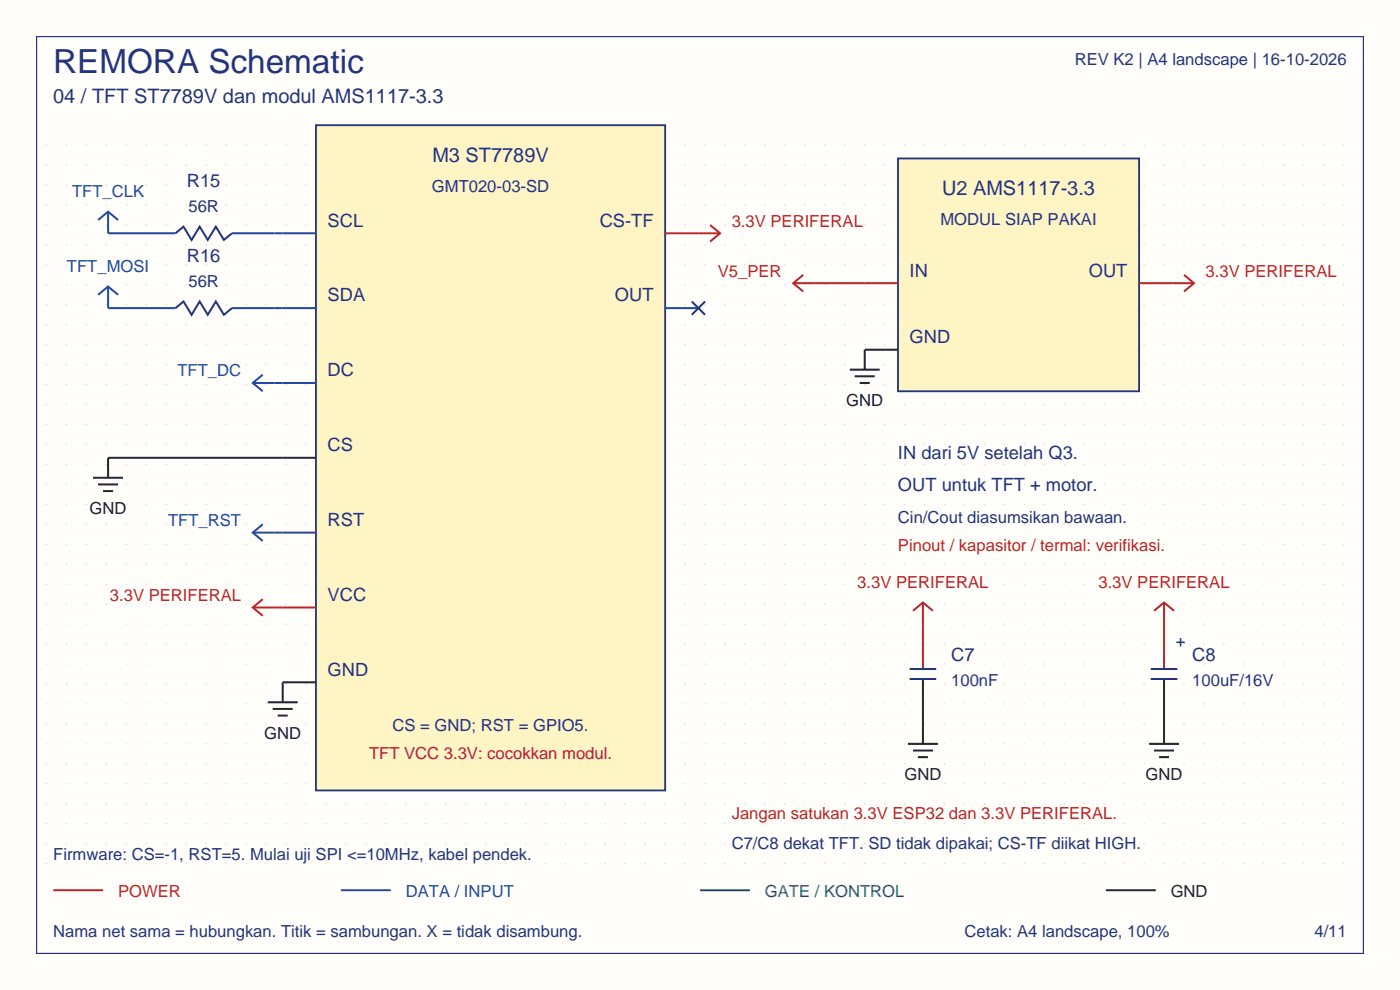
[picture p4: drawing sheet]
<svg xmlns="http://www.w3.org/2000/svg" width="297mm" height="210mm" viewBox="0 0 297 210" stroke-linecap="round" stroke-linejoin="round" font-family="sans-serif">
<defs><g id="words">
<text font-size="7.1" fill="#23347d" x="11.3" y="15.5">REMORA Schematic</text>
<g font-size="4.2" fill="#23347d">
<text x="11.3" y="21.9">04 / TFT ST7789V dan modul AMS1117-3.3</text>
<text x="91.7" y="34.3">M3 ST7789V</text>
<text x="199.8" y="41.4">U2 AMS1117-3.3</text>
</g>
<g font-size="3.9" fill="#23347d">
<text x="39.7" y="39.6">R15</text>
<text x="69.5" y="48.1">SCL</text>
<text x="127.2" y="48.1">CS-TF</text>
<text x="39.7" y="55.5">R16</text>
<text x="193" y="58.7">IN</text>
<text x="231" y="58.7">OUT</text>
<text x="69.5" y="63.9">SDA</text>
<text x="130.4" y="63.9">OUT</text>
<text x="193" y="72.8">GND</text>
<text x="69.5" y="79.8">DC</text>
<text x="69.5" y="95.7">CS</text>
<text x="190.5" y="97.5">IN dari 5V setelah Q3.</text>
<text x="190.5" y="104.2">OUT untuk TFT + motor.</text>
<text x="69.5" y="111.6">RST</text>
<text x="69.5" y="127.4">VCC</text>
<text x="69.5" y="143.3">GND</text>
<text x="201.8" y="140.1">C7</text>
<text x="252.9" y="140.1">C8</text>
</g>
<g font-size="3.5" fill="#23347d">
<text x="228" y="13.8">REV K2 | A4 landscape | 16-10-2026</text>
<text x="91.6" y="40.7">GMT020-03-SD</text>
<text x="40" y="44.9">56R</text>
<text x="199.5" y="47.7">MODUL SIAP PAKAI</text>
<text x="40" y="60.8">56R</text>
<text x="190.5" y="110.9">Cin/Cout diasumsikan bawaan.</text>
<text x="249.4" y="137.3">+</text>
<text x="201.8" y="145.4">100nF</text>
<text x="252.9" y="145.4">100uF/16V</text>
<text x="83.3" y="155">CS = GND; RST = GPIO5.</text>
<text x="11.3" y="182.5">Firmware: CS=-1, RST=5. Mulai uji SPI &lt;=10MHz, kabel pendek.</text>
<text x="155.2" y="180">C7/C8 dekat TFT. SD tidak dipakai; CS-TF diikat HIGH.</text>
<text x="11.3" y="198.7">Nama net sama = hubungkan. Titik = sambungan. X = tidak disambung.</text>
<text x="204.6" y="198.7">Cetak: A4 landscape, 100%</text>
<text x="278.8" y="198.7">4/11</text>
</g>
<g font-size="3.5" fill="#1748b5">
<text x="15.3" y="41.7">TFT_CLK</text>
<text x="14.2" y="57.6">TFT_MOSI</text>
<text x="37.6" y="79.8">TFT_DC</text>
<text x="35.7" y="111.6">TFT_RST</text>
<text x="86.1" y="190.2">DATA / INPUT</text>
</g>
<g font-size="3.5" fill="#bb2228">
<text x="155.2" y="48.1">3.3V PERIFERAL</text>
<text x="152.3" y="58.7">V5_PER</text>
<text x="255.8" y="58.7">3.3V PERIFERAL</text>
<text x="190.5" y="116.9">Pinout / kapasitor / termal: verifikasi.</text>
<text x="181.9" y="124.6">3.3V PERIFERAL</text>
<text x="233" y="124.6">3.3V PERIFERAL</text>
<text x="23.3" y="127.4">3.3V PERIFERAL</text>
<text x="78.3" y="161">TFT VCC 3.3V: cocokkan modul.</text>
<text x="155.2" y="173.7">Jangan satukan 3.3V ESP32 dan 3.3V PERIFERAL.</text>
<text x="25" y="190.2">POWER</text>
</g>
<g font-size="3.5" fill="#262626">
<text x="179.5" y="86.2">GND</text>
<text x="19" y="109.1">GND</text>
<text x="56.1" y="156.7">GND</text>
<text x="191.9" y="165.5">GND</text>
<text x="243" y="165.5">GND</text>
<text x="248.4" y="190.2">GND</text>
</g>
<text font-size="3.5" fill="#148147" x="162.3" y="190.2">GATE / KONTROL</text>
</g></defs>
<path d="M0 0h297v210h-297z" fill-rule="evenodd" fill="#fffefa"/>
<g fill="#dedad2">
<circle cx="9.9" cy="183.2" r=".16"/>
<circle cx="9.9" cy="179" r=".16"/>
<circle cx="9.9" cy="174.7" r=".16"/>
<circle cx="9.9" cy="170.5" r=".16"/>
<circle cx="9.9" cy="166.3" r=".16"/>
<circle cx="9.9" cy="162" r=".16"/>
<circle cx="9.9" cy="157.8" r=".16"/>
<circle cx="9.9" cy="153.6" r=".16"/>
<circle cx="9.9" cy="149.3" r=".16"/>
<circle cx="9.9" cy="145.1" r=".16"/>
<circle cx="9.9" cy="140.9" r=".16"/>
<circle cx="9.9" cy="136.6" r=".16"/>
<circle cx="9.9" cy="132.4" r=".16"/>
<circle cx="9.9" cy="128.2" r=".16"/>
<circle cx="9.9" cy="123.9" r=".16"/>
<circle cx="9.9" cy="119.7" r=".16"/>
<circle cx="9.9" cy="115.5" r=".16"/>
<circle cx="9.9" cy="111.2" r=".16"/>
<circle cx="9.9" cy="107" r=".16"/>
<circle cx="9.9" cy="102.8" r=".16"/>
<circle cx="9.9" cy="98.5" r=".16"/>
<circle cx="9.9" cy="94.3" r=".16"/>
<circle cx="9.9" cy="90.1" r=".16"/>
<circle cx="9.9" cy="85.8" r=".16"/>
<circle cx="9.9" cy="81.6" r=".16"/>
<circle cx="9.9" cy="77.4" r=".16"/>
<circle cx="9.9" cy="73.1" r=".16"/>
<circle cx="9.9" cy="68.9" r=".16"/>
<circle cx="9.9" cy="64.7" r=".16"/>
<circle cx="9.9" cy="60.4" r=".16"/>
<circle cx="9.9" cy="56.2" r=".16"/>
<circle cx="9.9" cy="52" r=".16"/>
<circle cx="9.9" cy="47.7" r=".16"/>
<circle cx="9.9" cy="43.5" r=".16"/>
<circle cx="9.9" cy="39.3" r=".16"/>
<circle cx="9.9" cy="35" r=".16"/>
<circle cx="9.9" cy="30.8" r=".16"/>
<circle cx="14.1" cy="183.2" r=".16"/>
<circle cx="14.1" cy="179" r=".16"/>
<circle cx="14.1" cy="174.7" r=".16"/>
<circle cx="14.1" cy="170.5" r=".16"/>
<circle cx="14.1" cy="166.3" r=".16"/>
<circle cx="14.1" cy="162" r=".16"/>
<circle cx="14.1" cy="157.8" r=".16"/>
<circle cx="14.1" cy="153.6" r=".16"/>
<circle cx="14.1" cy="149.3" r=".16"/>
<circle cx="14.1" cy="145.1" r=".16"/>
<circle cx="14.1" cy="140.9" r=".16"/>
<circle cx="14.1" cy="136.6" r=".16"/>
<circle cx="14.1" cy="132.4" r=".16"/>
<circle cx="14.1" cy="128.2" r=".16"/>
<circle cx="14.1" cy="123.9" r=".16"/>
<circle cx="14.1" cy="119.7" r=".16"/>
<circle cx="14.1" cy="115.5" r=".16"/>
<circle cx="14.1" cy="111.2" r=".16"/>
<circle cx="14.1" cy="107" r=".16"/>
<circle cx="14.1" cy="102.8" r=".16"/>
<circle cx="14.1" cy="98.5" r=".16"/>
<circle cx="14.1" cy="94.3" r=".16"/>
<circle cx="14.1" cy="90.1" r=".16"/>
<circle cx="14.1" cy="85.8" r=".16"/>
<circle cx="14.1" cy="81.6" r=".16"/>
<circle cx="14.1" cy="77.4" r=".16"/>
<circle cx="14.1" cy="73.1" r=".16"/>
<circle cx="14.1" cy="68.9" r=".16"/>
<circle cx="14.1" cy="64.7" r=".16"/>
<circle cx="14.1" cy="60.4" r=".16"/>
<circle cx="14.1" cy="56.2" r=".16"/>
<circle cx="14.1" cy="52" r=".16"/>
<circle cx="14.1" cy="47.7" r=".16"/>
<circle cx="14.1" cy="43.5" r=".16"/>
<circle cx="14.1" cy="39.3" r=".16"/>
<circle cx="14.1" cy="35" r=".16"/>
<circle cx="14.1" cy="30.8" r=".16"/>
<circle cx="18.3" cy="183.2" r=".16"/>
<circle cx="18.3" cy="179" r=".16"/>
<circle cx="18.3" cy="174.7" r=".16"/>
<circle cx="18.3" cy="170.5" r=".16"/>
<circle cx="18.3" cy="166.3" r=".16"/>
<circle cx="18.3" cy="162" r=".16"/>
<circle cx="18.3" cy="157.8" r=".16"/>
<circle cx="18.3" cy="153.6" r=".16"/>
<circle cx="18.3" cy="149.3" r=".16"/>
<circle cx="18.3" cy="145.1" r=".16"/>
<circle cx="18.3" cy="140.9" r=".16"/>
<circle cx="18.3" cy="136.6" r=".16"/>
<circle cx="18.3" cy="132.4" r=".16"/>
<circle cx="18.3" cy="128.2" r=".16"/>
<circle cx="18.3" cy="123.9" r=".16"/>
<circle cx="18.3" cy="119.7" r=".16"/>
<circle cx="18.3" cy="115.5" r=".16"/>
<circle cx="18.3" cy="111.2" r=".16"/>
<circle cx="18.3" cy="107" r=".16"/>
<circle cx="18.3" cy="102.8" r=".16"/>
<circle cx="18.3" cy="98.5" r=".16"/>
<circle cx="18.3" cy="94.3" r=".16"/>
<circle cx="18.3" cy="90.1" r=".16"/>
<circle cx="18.3" cy="85.8" r=".16"/>
<circle cx="18.3" cy="81.6" r=".16"/>
<circle cx="18.3" cy="77.4" r=".16"/>
<circle cx="18.3" cy="73.1" r=".16"/>
<circle cx="18.3" cy="68.9" r=".16"/>
<circle cx="18.3" cy="64.7" r=".16"/>
<circle cx="18.3" cy="60.4" r=".16"/>
<circle cx="18.3" cy="56.2" r=".16"/>
<circle cx="18.3" cy="52" r=".16"/>
<circle cx="18.3" cy="47.7" r=".16"/>
<circle cx="18.3" cy="43.5" r=".16"/>
<circle cx="18.3" cy="39.3" r=".16"/>
<circle cx="18.3" cy="35" r=".16"/>
<circle cx="18.3" cy="30.8" r=".16"/>
<circle cx="22.6" cy="183.2" r=".16"/>
<circle cx="22.6" cy="179" r=".16"/>
<circle cx="22.6" cy="174.7" r=".16"/>
<circle cx="22.6" cy="170.5" r=".16"/>
<circle cx="22.6" cy="166.3" r=".16"/>
<circle cx="22.6" cy="162" r=".16"/>
<circle cx="22.6" cy="157.8" r=".16"/>
<circle cx="22.6" cy="153.6" r=".16"/>
<circle cx="22.6" cy="149.3" r=".16"/>
<circle cx="22.6" cy="145.1" r=".16"/>
<circle cx="22.6" cy="140.9" r=".16"/>
<circle cx="22.6" cy="136.6" r=".16"/>
<circle cx="22.6" cy="132.4" r=".16"/>
<circle cx="22.6" cy="128.2" r=".16"/>
<circle cx="22.6" cy="123.9" r=".16"/>
<circle cx="22.6" cy="119.7" r=".16"/>
<circle cx="22.6" cy="115.5" r=".16"/>
<circle cx="22.6" cy="111.2" r=".16"/>
<circle cx="22.6" cy="107" r=".16"/>
<circle cx="22.6" cy="102.8" r=".16"/>
<circle cx="22.6" cy="98.5" r=".16"/>
<circle cx="22.6" cy="94.3" r=".16"/>
<circle cx="22.6" cy="90.1" r=".16"/>
<circle cx="22.6" cy="85.8" r=".16"/>
<circle cx="22.6" cy="81.6" r=".16"/>
<circle cx="22.6" cy="77.4" r=".16"/>
<circle cx="22.6" cy="73.1" r=".16"/>
<circle cx="22.6" cy="68.9" r=".16"/>
<circle cx="22.6" cy="64.7" r=".16"/>
<circle cx="22.6" cy="60.4" r=".16"/>
<circle cx="22.6" cy="56.2" r=".16"/>
<circle cx="22.6" cy="52" r=".16"/>
<circle cx="22.6" cy="47.7" r=".16"/>
<circle cx="22.6" cy="43.5" r=".16"/>
<circle cx="22.6" cy="39.3" r=".16"/>
<circle cx="22.6" cy="35" r=".16"/>
<circle cx="22.6" cy="30.8" r=".16"/>
<circle cx="26.8" cy="183.2" r=".16"/>
<circle cx="26.8" cy="179" r=".16"/>
<circle cx="26.8" cy="174.7" r=".16"/>
<circle cx="26.8" cy="170.5" r=".16"/>
<circle cx="26.8" cy="166.3" r=".16"/>
<circle cx="26.8" cy="162" r=".16"/>
<circle cx="26.8" cy="157.8" r=".16"/>
<circle cx="26.8" cy="153.6" r=".16"/>
<circle cx="26.8" cy="149.3" r=".16"/>
<circle cx="26.8" cy="145.1" r=".16"/>
<circle cx="26.8" cy="140.9" r=".16"/>
<circle cx="26.8" cy="136.6" r=".16"/>
<circle cx="26.8" cy="132.4" r=".16"/>
<circle cx="26.8" cy="128.2" r=".16"/>
<circle cx="26.8" cy="123.9" r=".16"/>
<circle cx="26.8" cy="119.7" r=".16"/>
<circle cx="26.8" cy="115.5" r=".16"/>
<circle cx="26.8" cy="111.2" r=".16"/>
<circle cx="26.8" cy="107" r=".16"/>
<circle cx="26.8" cy="102.8" r=".16"/>
<circle cx="26.8" cy="98.5" r=".16"/>
<circle cx="26.8" cy="94.3" r=".16"/>
<circle cx="26.8" cy="90.1" r=".16"/>
<circle cx="26.8" cy="85.8" r=".16"/>
<circle cx="26.8" cy="81.6" r=".16"/>
<circle cx="26.8" cy="77.4" r=".16"/>
<circle cx="26.8" cy="73.1" r=".16"/>
<circle cx="26.8" cy="68.9" r=".16"/>
<circle cx="26.8" cy="64.7" r=".16"/>
<circle cx="26.8" cy="60.4" r=".16"/>
<circle cx="26.8" cy="56.2" r=".16"/>
<circle cx="26.8" cy="52" r=".16"/>
<circle cx="26.8" cy="47.7" r=".16"/>
<circle cx="26.8" cy="43.5" r=".16"/>
<circle cx="26.8" cy="39.3" r=".16"/>
<circle cx="26.8" cy="35" r=".16"/>
<circle cx="26.8" cy="30.8" r=".16"/>
<circle cx="31" cy="183.2" r=".16"/>
<circle cx="31" cy="179" r=".16"/>
<circle cx="31" cy="174.7" r=".16"/>
<circle cx="31" cy="170.5" r=".16"/>
<circle cx="31" cy="166.3" r=".16"/>
<circle cx="31" cy="162" r=".16"/>
<circle cx="31" cy="157.8" r=".16"/>
<circle cx="31" cy="153.6" r=".16"/>
<circle cx="31" cy="149.3" r=".16"/>
<circle cx="31" cy="145.1" r=".16"/>
<circle cx="31" cy="140.9" r=".16"/>
<circle cx="31" cy="136.6" r=".16"/>
<circle cx="31" cy="132.4" r=".16"/>
<circle cx="31" cy="128.2" r=".16"/>
<circle cx="31" cy="123.9" r=".16"/>
<circle cx="31" cy="119.7" r=".16"/>
<circle cx="31" cy="115.5" r=".16"/>
<circle cx="31" cy="111.2" r=".16"/>
<circle cx="31" cy="107" r=".16"/>
<circle cx="31" cy="102.8" r=".16"/>
<circle cx="31" cy="98.5" r=".16"/>
<circle cx="31" cy="94.3" r=".16"/>
<circle cx="31" cy="90.1" r=".16"/>
<circle cx="31" cy="85.8" r=".16"/>
<circle cx="31" cy="81.6" r=".16"/>
<circle cx="31" cy="77.4" r=".16"/>
<circle cx="31" cy="73.1" r=".16"/>
<circle cx="31" cy="68.9" r=".16"/>
<circle cx="31" cy="64.7" r=".16"/>
<circle cx="31" cy="60.4" r=".16"/>
<circle cx="31" cy="56.2" r=".16"/>
<circle cx="31" cy="52" r=".16"/>
<circle cx="31" cy="47.7" r=".16"/>
<circle cx="31" cy="43.5" r=".16"/>
<circle cx="31" cy="39.3" r=".16"/>
<circle cx="31" cy="35" r=".16"/>
<circle cx="31" cy="30.8" r=".16"/>
<circle cx="35.3" cy="183.2" r=".16"/>
<circle cx="35.3" cy="179" r=".16"/>
<circle cx="35.3" cy="174.7" r=".16"/>
<circle cx="35.3" cy="170.5" r=".16"/>
<circle cx="35.3" cy="166.3" r=".16"/>
<circle cx="35.3" cy="162" r=".16"/>
<circle cx="35.3" cy="157.8" r=".16"/>
<circle cx="35.3" cy="153.6" r=".16"/>
<circle cx="35.3" cy="149.3" r=".16"/>
<circle cx="35.3" cy="145.1" r=".16"/>
<circle cx="35.3" cy="140.9" r=".16"/>
<circle cx="35.3" cy="136.6" r=".16"/>
<circle cx="35.3" cy="132.4" r=".16"/>
<circle cx="35.3" cy="128.2" r=".16"/>
<circle cx="35.3" cy="123.9" r=".16"/>
<circle cx="35.3" cy="119.7" r=".16"/>
<circle cx="35.3" cy="115.5" r=".16"/>
<circle cx="35.3" cy="111.2" r=".16"/>
<circle cx="35.3" cy="107" r=".16"/>
<circle cx="35.3" cy="102.8" r=".16"/>
<circle cx="35.3" cy="98.5" r=".16"/>
<circle cx="35.3" cy="94.3" r=".16"/>
<circle cx="35.3" cy="90.1" r=".16"/>
<circle cx="35.3" cy="85.8" r=".16"/>
<circle cx="35.3" cy="81.6" r=".16"/>
<circle cx="35.3" cy="77.4" r=".16"/>
<circle cx="35.3" cy="73.1" r=".16"/>
<circle cx="35.3" cy="68.9" r=".16"/>
<circle cx="35.3" cy="64.7" r=".16"/>
<circle cx="35.3" cy="60.4" r=".16"/>
<circle cx="35.3" cy="56.2" r=".16"/>
<circle cx="35.3" cy="52" r=".16"/>
<circle cx="35.3" cy="47.7" r=".16"/>
<circle cx="35.3" cy="43.5" r=".16"/>
<circle cx="35.3" cy="39.3" r=".16"/>
<circle cx="35.3" cy="35" r=".16"/>
<circle cx="35.3" cy="30.8" r=".16"/>
<circle cx="39.5" cy="183.2" r=".16"/>
<circle cx="39.5" cy="179" r=".16"/>
<circle cx="39.5" cy="174.7" r=".16"/>
<circle cx="39.5" cy="170.5" r=".16"/>
<circle cx="39.5" cy="166.3" r=".16"/>
<circle cx="39.5" cy="162" r=".16"/>
<circle cx="39.5" cy="157.8" r=".16"/>
<circle cx="39.5" cy="153.6" r=".16"/>
<circle cx="39.5" cy="149.3" r=".16"/>
<circle cx="39.5" cy="145.1" r=".16"/>
<circle cx="39.5" cy="140.9" r=".16"/>
<circle cx="39.5" cy="136.6" r=".16"/>
<circle cx="39.5" cy="132.4" r=".16"/>
<circle cx="39.5" cy="128.2" r=".16"/>
<circle cx="39.5" cy="123.9" r=".16"/>
<circle cx="39.5" cy="119.7" r=".16"/>
<circle cx="39.5" cy="115.5" r=".16"/>
<circle cx="39.5" cy="111.2" r=".16"/>
<circle cx="39.5" cy="107" r=".16"/>
<circle cx="39.5" cy="102.8" r=".16"/>
<circle cx="39.5" cy="98.5" r=".16"/>
<circle cx="39.5" cy="94.3" r=".16"/>
<circle cx="39.5" cy="90.1" r=".16"/>
<circle cx="39.5" cy="85.8" r=".16"/>
<circle cx="39.5" cy="81.6" r=".16"/>
<circle cx="39.5" cy="77.4" r=".16"/>
<circle cx="39.5" cy="73.1" r=".16"/>
<circle cx="39.5" cy="68.9" r=".16"/>
<circle cx="39.5" cy="64.7" r=".16"/>
<circle cx="39.5" cy="60.4" r=".16"/>
<circle cx="39.5" cy="56.2" r=".16"/>
<circle cx="39.5" cy="52" r=".16"/>
<circle cx="39.5" cy="47.7" r=".16"/>
<circle cx="39.5" cy="43.5" r=".16"/>
<circle cx="39.5" cy="39.3" r=".16"/>
<circle cx="39.5" cy="35" r=".16"/>
<circle cx="39.5" cy="30.8" r=".16"/>
<circle cx="43.7" cy="183.2" r=".16"/>
<circle cx="43.7" cy="179" r=".16"/>
<circle cx="43.7" cy="174.7" r=".16"/>
<circle cx="43.7" cy="170.5" r=".16"/>
<circle cx="43.7" cy="166.3" r=".16"/>
<circle cx="43.7" cy="162" r=".16"/>
<circle cx="43.7" cy="157.8" r=".16"/>
<circle cx="43.7" cy="153.6" r=".16"/>
<circle cx="43.7" cy="149.3" r=".16"/>
<circle cx="43.7" cy="145.1" r=".16"/>
<circle cx="43.7" cy="140.9" r=".16"/>
<circle cx="43.7" cy="136.6" r=".16"/>
<circle cx="43.7" cy="132.4" r=".16"/>
<circle cx="43.7" cy="128.2" r=".16"/>
<circle cx="43.7" cy="123.9" r=".16"/>
<circle cx="43.7" cy="119.7" r=".16"/>
<circle cx="43.7" cy="115.5" r=".16"/>
<circle cx="43.7" cy="111.2" r=".16"/>
<circle cx="43.7" cy="107" r=".16"/>
<circle cx="43.7" cy="102.8" r=".16"/>
<circle cx="43.7" cy="98.5" r=".16"/>
<circle cx="43.7" cy="94.3" r=".16"/>
<circle cx="43.7" cy="90.1" r=".16"/>
<circle cx="43.7" cy="85.8" r=".16"/>
<circle cx="43.7" cy="81.6" r=".16"/>
<circle cx="43.7" cy="77.4" r=".16"/>
<circle cx="43.7" cy="73.1" r=".16"/>
<circle cx="43.7" cy="68.9" r=".16"/>
<circle cx="43.7" cy="64.7" r=".16"/>
<circle cx="43.7" cy="60.4" r=".16"/>
<circle cx="43.7" cy="56.2" r=".16"/>
<circle cx="43.7" cy="52" r=".16"/>
<circle cx="43.7" cy="47.7" r=".16"/>
<circle cx="43.7" cy="43.5" r=".16"/>
<circle cx="43.7" cy="39.3" r=".16"/>
<circle cx="43.7" cy="35" r=".16"/>
<circle cx="43.7" cy="30.8" r=".16"/>
<circle cx="48" cy="183.2" r=".16"/>
<circle cx="48" cy="179" r=".16"/>
<circle cx="48" cy="174.7" r=".16"/>
<circle cx="48" cy="170.5" r=".16"/>
<circle cx="48" cy="166.3" r=".16"/>
<circle cx="48" cy="162" r=".16"/>
<circle cx="48" cy="157.8" r=".16"/>
<circle cx="48" cy="153.6" r=".16"/>
<circle cx="48" cy="149.3" r=".16"/>
<circle cx="48" cy="145.1" r=".16"/>
<circle cx="48" cy="140.9" r=".16"/>
<circle cx="48" cy="136.6" r=".16"/>
<circle cx="48" cy="132.4" r=".16"/>
<circle cx="48" cy="128.2" r=".16"/>
<circle cx="48" cy="123.9" r=".16"/>
<circle cx="48" cy="119.7" r=".16"/>
<circle cx="48" cy="115.5" r=".16"/>
<circle cx="48" cy="111.2" r=".16"/>
<circle cx="48" cy="107" r=".16"/>
<circle cx="48" cy="102.8" r=".16"/>
<circle cx="48" cy="98.5" r=".16"/>
<circle cx="48" cy="94.3" r=".16"/>
<circle cx="48" cy="90.1" r=".16"/>
<circle cx="48" cy="85.8" r=".16"/>
<circle cx="48" cy="81.6" r=".16"/>
<circle cx="48" cy="77.4" r=".16"/>
<circle cx="48" cy="73.1" r=".16"/>
<circle cx="48" cy="68.9" r=".16"/>
<circle cx="48" cy="64.7" r=".16"/>
<circle cx="48" cy="60.4" r=".16"/>
<circle cx="48" cy="56.2" r=".16"/>
<circle cx="48" cy="52" r=".16"/>
<circle cx="48" cy="47.7" r=".16"/>
<circle cx="48" cy="43.5" r=".16"/>
<circle cx="48" cy="39.3" r=".16"/>
<circle cx="48" cy="35" r=".16"/>
<circle cx="48" cy="30.8" r=".16"/>
<circle cx="52.2" cy="183.2" r=".16"/>
<circle cx="52.2" cy="179" r=".16"/>
<circle cx="52.2" cy="174.7" r=".16"/>
<circle cx="52.2" cy="170.5" r=".16"/>
<circle cx="52.2" cy="166.3" r=".16"/>
<circle cx="52.2" cy="162" r=".16"/>
<circle cx="52.2" cy="157.8" r=".16"/>
<circle cx="52.2" cy="153.6" r=".16"/>
<circle cx="52.2" cy="149.3" r=".16"/>
<circle cx="52.2" cy="145.1" r=".16"/>
<circle cx="52.2" cy="140.9" r=".16"/>
<circle cx="52.2" cy="136.6" r=".16"/>
<circle cx="52.2" cy="132.4" r=".16"/>
<circle cx="52.2" cy="128.2" r=".16"/>
<circle cx="52.2" cy="123.9" r=".16"/>
<circle cx="52.2" cy="119.7" r=".16"/>
<circle cx="52.2" cy="115.5" r=".16"/>
<circle cx="52.2" cy="111.2" r=".16"/>
<circle cx="52.2" cy="107" r=".16"/>
<circle cx="52.2" cy="102.8" r=".16"/>
<circle cx="52.2" cy="98.5" r=".16"/>
<circle cx="52.2" cy="94.3" r=".16"/>
<circle cx="52.2" cy="90.1" r=".16"/>
<circle cx="52.2" cy="85.8" r=".16"/>
<circle cx="52.2" cy="81.6" r=".16"/>
<circle cx="52.2" cy="77.4" r=".16"/>
<circle cx="52.2" cy="73.1" r=".16"/>
<circle cx="52.2" cy="68.9" r=".16"/>
<circle cx="52.2" cy="64.7" r=".16"/>
<circle cx="52.2" cy="60.4" r=".16"/>
<circle cx="52.2" cy="56.2" r=".16"/>
<circle cx="52.2" cy="52" r=".16"/>
<circle cx="52.2" cy="47.7" r=".16"/>
<circle cx="52.2" cy="43.5" r=".16"/>
<circle cx="52.2" cy="39.3" r=".16"/>
<circle cx="52.2" cy="35" r=".16"/>
<circle cx="52.2" cy="30.8" r=".16"/>
<circle cx="56.4" cy="183.2" r=".16"/>
<circle cx="56.4" cy="179" r=".16"/>
<circle cx="56.4" cy="174.7" r=".16"/>
<circle cx="56.4" cy="170.5" r=".16"/>
<circle cx="56.4" cy="166.3" r=".16"/>
<circle cx="56.4" cy="162" r=".16"/>
<circle cx="56.4" cy="157.8" r=".16"/>
<circle cx="56.4" cy="153.6" r=".16"/>
<circle cx="56.4" cy="149.3" r=".16"/>
<circle cx="56.4" cy="145.1" r=".16"/>
<circle cx="56.4" cy="140.9" r=".16"/>
<circle cx="56.4" cy="136.6" r=".16"/>
<circle cx="56.4" cy="132.4" r=".16"/>
<circle cx="56.4" cy="128.2" r=".16"/>
<circle cx="56.4" cy="123.9" r=".16"/>
<circle cx="56.4" cy="119.7" r=".16"/>
<circle cx="56.4" cy="115.5" r=".16"/>
<circle cx="56.4" cy="111.2" r=".16"/>
<circle cx="56.4" cy="107" r=".16"/>
<circle cx="56.4" cy="102.8" r=".16"/>
<circle cx="56.4" cy="98.5" r=".16"/>
<circle cx="56.4" cy="94.3" r=".16"/>
<circle cx="56.4" cy="90.1" r=".16"/>
<circle cx="56.4" cy="85.8" r=".16"/>
<circle cx="56.4" cy="81.6" r=".16"/>
<circle cx="56.4" cy="77.4" r=".16"/>
<circle cx="56.4" cy="73.1" r=".16"/>
<circle cx="56.4" cy="68.9" r=".16"/>
<circle cx="56.4" cy="64.7" r=".16"/>
<circle cx="56.4" cy="60.4" r=".16"/>
<circle cx="56.4" cy="56.2" r=".16"/>
<circle cx="56.4" cy="52" r=".16"/>
<circle cx="56.4" cy="47.7" r=".16"/>
<circle cx="56.4" cy="43.5" r=".16"/>
<circle cx="56.4" cy="39.3" r=".16"/>
<circle cx="56.4" cy="35" r=".16"/>
<circle cx="56.4" cy="30.8" r=".16"/>
<circle cx="60.7" cy="183.2" r=".16"/>
<circle cx="60.7" cy="179" r=".16"/>
<circle cx="60.7" cy="174.7" r=".16"/>
<circle cx="60.7" cy="170.5" r=".16"/>
<circle cx="60.7" cy="166.3" r=".16"/>
<circle cx="60.7" cy="162" r=".16"/>
<circle cx="60.7" cy="157.8" r=".16"/>
<circle cx="60.7" cy="153.6" r=".16"/>
<circle cx="60.7" cy="149.3" r=".16"/>
<circle cx="60.7" cy="145.1" r=".16"/>
<circle cx="60.7" cy="140.9" r=".16"/>
<circle cx="60.7" cy="136.6" r=".16"/>
<circle cx="60.7" cy="132.4" r=".16"/>
<circle cx="60.7" cy="128.2" r=".16"/>
<circle cx="60.7" cy="123.9" r=".16"/>
<circle cx="60.7" cy="119.7" r=".16"/>
<circle cx="60.7" cy="115.5" r=".16"/>
<circle cx="60.7" cy="111.2" r=".16"/>
<circle cx="60.7" cy="107" r=".16"/>
<circle cx="60.7" cy="102.8" r=".16"/>
<circle cx="60.7" cy="98.5" r=".16"/>
<circle cx="60.7" cy="94.3" r=".16"/>
<circle cx="60.7" cy="90.1" r=".16"/>
<circle cx="60.7" cy="85.8" r=".16"/>
<circle cx="60.7" cy="81.6" r=".16"/>
<circle cx="60.7" cy="77.4" r=".16"/>
<circle cx="60.7" cy="73.1" r=".16"/>
<circle cx="60.7" cy="68.9" r=".16"/>
<circle cx="60.7" cy="64.7" r=".16"/>
<circle cx="60.7" cy="60.4" r=".16"/>
<circle cx="60.7" cy="56.2" r=".16"/>
<circle cx="60.7" cy="52" r=".16"/>
<circle cx="60.7" cy="47.7" r=".16"/>
<circle cx="60.7" cy="43.5" r=".16"/>
<circle cx="60.7" cy="39.3" r=".16"/>
<circle cx="60.7" cy="35" r=".16"/>
<circle cx="60.7" cy="30.8" r=".16"/>
<circle cx="64.9" cy="183.2" r=".16"/>
<circle cx="64.9" cy="179" r=".16"/>
<circle cx="64.9" cy="174.7" r=".16"/>
<circle cx="64.9" cy="170.5" r=".16"/>
<circle cx="64.9" cy="166.3" r=".16"/>
<circle cx="64.9" cy="162" r=".16"/>
<circle cx="64.9" cy="157.8" r=".16"/>
<circle cx="64.9" cy="153.6" r=".16"/>
<circle cx="64.9" cy="149.3" r=".16"/>
<circle cx="64.9" cy="145.1" r=".16"/>
<circle cx="64.9" cy="140.9" r=".16"/>
<circle cx="64.9" cy="136.6" r=".16"/>
<circle cx="64.9" cy="132.4" r=".16"/>
<circle cx="64.9" cy="128.2" r=".16"/>
<circle cx="64.9" cy="123.9" r=".16"/>
<circle cx="64.9" cy="119.7" r=".16"/>
<circle cx="64.9" cy="115.5" r=".16"/>
<circle cx="64.9" cy="111.2" r=".16"/>
<circle cx="64.9" cy="107" r=".16"/>
<circle cx="64.9" cy="102.8" r=".16"/>
<circle cx="64.9" cy="98.5" r=".16"/>
<circle cx="64.9" cy="94.3" r=".16"/>
<circle cx="64.9" cy="90.1" r=".16"/>
<circle cx="64.9" cy="85.8" r=".16"/>
<circle cx="64.9" cy="81.6" r=".16"/>
<circle cx="64.9" cy="77.4" r=".16"/>
<circle cx="64.9" cy="73.1" r=".16"/>
<circle cx="64.9" cy="68.9" r=".16"/>
<circle cx="64.9" cy="64.7" r=".16"/>
<circle cx="64.9" cy="60.4" r=".16"/>
<circle cx="64.9" cy="56.2" r=".16"/>
<circle cx="64.9" cy="52" r=".16"/>
<circle cx="64.9" cy="47.7" r=".16"/>
<circle cx="64.9" cy="43.5" r=".16"/>
<circle cx="64.9" cy="39.3" r=".16"/>
<circle cx="64.9" cy="35" r=".16"/>
<circle cx="64.9" cy="30.8" r=".16"/>
<circle cx="69.1" cy="183.2" r=".16"/>
<circle cx="69.1" cy="179" r=".16"/>
<circle cx="69.1" cy="174.7" r=".16"/>
<circle cx="69.1" cy="170.5" r=".16"/>
<circle cx="69.1" cy="166.3" r=".16"/>
<circle cx="69.1" cy="162" r=".16"/>
<circle cx="69.1" cy="157.8" r=".16"/>
<circle cx="69.1" cy="153.6" r=".16"/>
<circle cx="69.1" cy="149.3" r=".16"/>
<circle cx="69.1" cy="145.1" r=".16"/>
<circle cx="69.1" cy="140.9" r=".16"/>
<circle cx="69.1" cy="136.6" r=".16"/>
<circle cx="69.1" cy="132.4" r=".16"/>
<circle cx="69.1" cy="128.2" r=".16"/>
<circle cx="69.1" cy="123.9" r=".16"/>
<circle cx="69.1" cy="119.7" r=".16"/>
<circle cx="69.1" cy="115.5" r=".16"/>
<circle cx="69.1" cy="111.2" r=".16"/>
<circle cx="69.1" cy="107" r=".16"/>
<circle cx="69.1" cy="102.8" r=".16"/>
<circle cx="69.1" cy="98.5" r=".16"/>
<circle cx="69.1" cy="94.3" r=".16"/>
<circle cx="69.1" cy="90.1" r=".16"/>
<circle cx="69.1" cy="85.8" r=".16"/>
<circle cx="69.1" cy="81.6" r=".16"/>
<circle cx="69.1" cy="77.4" r=".16"/>
<circle cx="69.1" cy="73.1" r=".16"/>
<circle cx="69.1" cy="68.9" r=".16"/>
<circle cx="69.1" cy="64.7" r=".16"/>
<circle cx="69.1" cy="60.4" r=".16"/>
<circle cx="69.1" cy="56.2" r=".16"/>
<circle cx="69.1" cy="52" r=".16"/>
<circle cx="69.1" cy="47.7" r=".16"/>
<circle cx="69.1" cy="43.5" r=".16"/>
<circle cx="69.1" cy="39.3" r=".16"/>
<circle cx="69.1" cy="35" r=".16"/>
<circle cx="69.1" cy="30.8" r=".16"/>
<circle cx="73.4" cy="183.2" r=".16"/>
<circle cx="73.4" cy="179" r=".16"/>
<circle cx="73.4" cy="174.7" r=".16"/>
<circle cx="73.4" cy="170.5" r=".16"/>
<circle cx="73.4" cy="166.3" r=".16"/>
<circle cx="73.4" cy="162" r=".16"/>
<circle cx="73.4" cy="157.8" r=".16"/>
<circle cx="73.4" cy="153.6" r=".16"/>
<circle cx="73.4" cy="149.3" r=".16"/>
<circle cx="73.4" cy="145.1" r=".16"/>
<circle cx="73.4" cy="140.9" r=".16"/>
<circle cx="73.4" cy="136.6" r=".16"/>
<circle cx="73.4" cy="132.4" r=".16"/>
<circle cx="73.4" cy="128.2" r=".16"/>
<circle cx="73.4" cy="123.9" r=".16"/>
<circle cx="73.4" cy="119.7" r=".16"/>
<circle cx="73.4" cy="115.5" r=".16"/>
<circle cx="73.4" cy="111.2" r=".16"/>
<circle cx="73.4" cy="107" r=".16"/>
<circle cx="73.4" cy="102.8" r=".16"/>
<circle cx="73.4" cy="98.5" r=".16"/>
<circle cx="73.4" cy="94.3" r=".16"/>
<circle cx="73.4" cy="90.1" r=".16"/>
<circle cx="73.4" cy="85.8" r=".16"/>
<circle cx="73.4" cy="81.6" r=".16"/>
<circle cx="73.4" cy="77.4" r=".16"/>
<circle cx="73.4" cy="73.1" r=".16"/>
<circle cx="73.4" cy="68.9" r=".16"/>
<circle cx="73.4" cy="64.7" r=".16"/>
<circle cx="73.4" cy="60.4" r=".16"/>
<circle cx="73.4" cy="56.2" r=".16"/>
<circle cx="73.4" cy="52" r=".16"/>
<circle cx="73.4" cy="47.7" r=".16"/>
<circle cx="73.4" cy="43.5" r=".16"/>
<circle cx="73.4" cy="39.3" r=".16"/>
<circle cx="73.4" cy="35" r=".16"/>
<circle cx="73.4" cy="30.8" r=".16"/>
<circle cx="77.6" cy="183.2" r=".16"/>
<circle cx="77.6" cy="179" r=".16"/>
<circle cx="77.6" cy="174.7" r=".16"/>
<circle cx="77.6" cy="170.5" r=".16"/>
<circle cx="77.6" cy="166.3" r=".16"/>
<circle cx="77.6" cy="162" r=".16"/>
<circle cx="77.6" cy="157.8" r=".16"/>
<circle cx="77.6" cy="153.6" r=".16"/>
<circle cx="77.6" cy="149.3" r=".16"/>
<circle cx="77.6" cy="145.1" r=".16"/>
<circle cx="77.6" cy="140.9" r=".16"/>
<circle cx="77.6" cy="136.6" r=".16"/>
<circle cx="77.6" cy="132.4" r=".16"/>
<circle cx="77.6" cy="128.2" r=".16"/>
<circle cx="77.6" cy="123.9" r=".16"/>
<circle cx="77.6" cy="119.7" r=".16"/>
<circle cx="77.6" cy="115.5" r=".16"/>
<circle cx="77.6" cy="111.2" r=".16"/>
<circle cx="77.6" cy="107" r=".16"/>
<circle cx="77.6" cy="102.8" r=".16"/>
<circle cx="77.6" cy="98.5" r=".16"/>
<circle cx="77.6" cy="94.3" r=".16"/>
<circle cx="77.6" cy="90.1" r=".16"/>
<circle cx="77.6" cy="85.8" r=".16"/>
<circle cx="77.6" cy="81.6" r=".16"/>
<circle cx="77.6" cy="77.4" r=".16"/>
<circle cx="77.6" cy="73.1" r=".16"/>
<circle cx="77.6" cy="68.9" r=".16"/>
<circle cx="77.6" cy="64.7" r=".16"/>
<circle cx="77.6" cy="60.4" r=".16"/>
<circle cx="77.6" cy="56.2" r=".16"/>
<circle cx="77.6" cy="52" r=".16"/>
<circle cx="77.6" cy="47.7" r=".16"/>
<circle cx="77.6" cy="43.5" r=".16"/>
<circle cx="77.6" cy="39.3" r=".16"/>
<circle cx="77.6" cy="35" r=".16"/>
<circle cx="77.6" cy="30.8" r=".16"/>
<circle cx="81.8" cy="183.2" r=".16"/>
<circle cx="81.8" cy="179" r=".16"/>
<circle cx="81.8" cy="174.7" r=".16"/>
<circle cx="81.8" cy="170.5" r=".16"/>
<circle cx="81.8" cy="166.3" r=".16"/>
<circle cx="81.8" cy="162" r=".16"/>
<circle cx="81.8" cy="157.8" r=".16"/>
<circle cx="81.8" cy="153.6" r=".16"/>
<circle cx="81.8" cy="149.3" r=".16"/>
<circle cx="81.8" cy="145.1" r=".16"/>
<circle cx="81.8" cy="140.9" r=".16"/>
<circle cx="81.8" cy="136.6" r=".16"/>
<circle cx="81.8" cy="132.4" r=".16"/>
<circle cx="81.8" cy="128.2" r=".16"/>
<circle cx="81.8" cy="123.9" r=".16"/>
<circle cx="81.8" cy="119.7" r=".16"/>
<circle cx="81.8" cy="115.5" r=".16"/>
<circle cx="81.8" cy="111.2" r=".16"/>
<circle cx="81.8" cy="107" r=".16"/>
<circle cx="81.8" cy="102.8" r=".16"/>
<circle cx="81.8" cy="98.5" r=".16"/>
<circle cx="81.8" cy="94.3" r=".16"/>
<circle cx="81.8" cy="90.1" r=".16"/>
<circle cx="81.8" cy="85.8" r=".16"/>
<circle cx="81.8" cy="81.6" r=".16"/>
<circle cx="81.8" cy="77.4" r=".16"/>
<circle cx="81.8" cy="73.1" r=".16"/>
<circle cx="81.8" cy="68.9" r=".16"/>
<circle cx="81.8" cy="64.7" r=".16"/>
<circle cx="81.8" cy="60.4" r=".16"/>
<circle cx="81.8" cy="56.2" r=".16"/>
<circle cx="81.8" cy="52" r=".16"/>
<circle cx="81.8" cy="47.7" r=".16"/>
<circle cx="81.8" cy="43.5" r=".16"/>
<circle cx="81.8" cy="39.3" r=".16"/>
<circle cx="81.8" cy="35" r=".16"/>
<circle cx="81.8" cy="30.8" r=".16"/>
<circle cx="86.1" cy="183.2" r=".16"/>
<circle cx="86.1" cy="179" r=".16"/>
<circle cx="86.1" cy="174.7" r=".16"/>
<circle cx="86.1" cy="170.5" r=".16"/>
<circle cx="86.1" cy="166.3" r=".16"/>
<circle cx="86.1" cy="162" r=".16"/>
<circle cx="86.1" cy="157.8" r=".16"/>
<circle cx="86.1" cy="153.6" r=".16"/>
<circle cx="86.1" cy="149.3" r=".16"/>
<circle cx="86.1" cy="145.1" r=".16"/>
<circle cx="86.1" cy="140.9" r=".16"/>
<circle cx="86.1" cy="136.6" r=".16"/>
<circle cx="86.1" cy="132.4" r=".16"/>
<circle cx="86.1" cy="128.2" r=".16"/>
<circle cx="86.1" cy="123.9" r=".16"/>
<circle cx="86.1" cy="119.7" r=".16"/>
<circle cx="86.1" cy="115.5" r=".16"/>
<circle cx="86.1" cy="111.2" r=".16"/>
<circle cx="86.1" cy="107" r=".16"/>
<circle cx="86.1" cy="102.8" r=".16"/>
<circle cx="86.1" cy="98.5" r=".16"/>
<circle cx="86.1" cy="94.3" r=".16"/>
<circle cx="86.1" cy="90.1" r=".16"/>
<circle cx="86.1" cy="85.8" r=".16"/>
<circle cx="86.1" cy="81.6" r=".16"/>
<circle cx="86.1" cy="77.4" r=".16"/>
<circle cx="86.1" cy="73.1" r=".16"/>
<circle cx="86.1" cy="68.9" r=".16"/>
<circle cx="86.1" cy="64.7" r=".16"/>
<circle cx="86.1" cy="60.4" r=".16"/>
<circle cx="86.1" cy="56.2" r=".16"/>
<circle cx="86.1" cy="52" r=".16"/>
<circle cx="86.1" cy="47.7" r=".16"/>
<circle cx="86.1" cy="43.5" r=".16"/>
<circle cx="86.1" cy="39.3" r=".16"/>
<circle cx="86.1" cy="35" r=".16"/>
<circle cx="86.1" cy="30.8" r=".16"/>
<circle cx="90.3" cy="183.2" r=".16"/>
<circle cx="90.3" cy="179" r=".16"/>
<circle cx="90.3" cy="174.7" r=".16"/>
<circle cx="90.3" cy="170.5" r=".16"/>
<circle cx="90.3" cy="166.3" r=".16"/>
<circle cx="90.3" cy="162" r=".16"/>
<circle cx="90.3" cy="157.8" r=".16"/>
<circle cx="90.3" cy="153.6" r=".16"/>
<circle cx="90.3" cy="149.3" r=".16"/>
<circle cx="90.3" cy="145.1" r=".16"/>
<circle cx="90.3" cy="140.9" r=".16"/>
<circle cx="90.3" cy="136.6" r=".16"/>
<circle cx="90.3" cy="132.4" r=".16"/>
<circle cx="90.3" cy="128.2" r=".16"/>
<circle cx="90.3" cy="123.9" r=".16"/>
<circle cx="90.3" cy="119.7" r=".16"/>
<circle cx="90.3" cy="115.5" r=".16"/>
<circle cx="90.3" cy="111.2" r=".16"/>
<circle cx="90.3" cy="107" r=".16"/>
<circle cx="90.3" cy="102.8" r=".16"/>
<circle cx="90.3" cy="98.5" r=".16"/>
<circle cx="90.3" cy="94.3" r=".16"/>
<circle cx="90.3" cy="90.1" r=".16"/>
<circle cx="90.3" cy="85.8" r=".16"/>
<circle cx="90.3" cy="81.6" r=".16"/>
<circle cx="90.3" cy="77.4" r=".16"/>
<circle cx="90.3" cy="73.1" r=".16"/>
<circle cx="90.3" cy="68.9" r=".16"/>
<circle cx="90.3" cy="64.7" r=".16"/>
<circle cx="90.3" cy="60.4" r=".16"/>
<circle cx="90.3" cy="56.2" r=".16"/>
<circle cx="90.3" cy="52" r=".16"/>
<circle cx="90.3" cy="47.7" r=".16"/>
<circle cx="90.3" cy="43.5" r=".16"/>
<circle cx="90.3" cy="39.3" r=".16"/>
<circle cx="90.3" cy="35" r=".16"/>
<circle cx="90.3" cy="30.8" r=".16"/>
<circle cx="94.5" cy="183.2" r=".16"/>
<circle cx="94.5" cy="179" r=".16"/>
<circle cx="94.5" cy="174.7" r=".16"/>
<circle cx="94.5" cy="170.5" r=".16"/>
<circle cx="94.5" cy="166.3" r=".16"/>
<circle cx="94.5" cy="162" r=".16"/>
<circle cx="94.5" cy="157.8" r=".16"/>
<circle cx="94.5" cy="153.6" r=".16"/>
<circle cx="94.5" cy="149.3" r=".16"/>
<circle cx="94.5" cy="145.1" r=".16"/>
<circle cx="94.5" cy="140.9" r=".16"/>
<circle cx="94.5" cy="136.6" r=".16"/>
<circle cx="94.5" cy="132.4" r=".16"/>
<circle cx="94.5" cy="128.2" r=".16"/>
<circle cx="94.5" cy="123.9" r=".16"/>
<circle cx="94.5" cy="119.7" r=".16"/>
<circle cx="94.5" cy="115.5" r=".16"/>
<circle cx="94.5" cy="111.2" r=".16"/>
<circle cx="94.5" cy="107" r=".16"/>
<circle cx="94.5" cy="102.8" r=".16"/>
<circle cx="94.5" cy="98.5" r=".16"/>
<circle cx="94.5" cy="94.3" r=".16"/>
<circle cx="94.5" cy="90.1" r=".16"/>
<circle cx="94.5" cy="85.8" r=".16"/>
<circle cx="94.5" cy="81.6" r=".16"/>
<circle cx="94.5" cy="77.4" r=".16"/>
<circle cx="94.5" cy="73.1" r=".16"/>
<circle cx="94.5" cy="68.9" r=".16"/>
<circle cx="94.5" cy="64.7" r=".16"/>
<circle cx="94.5" cy="60.4" r=".16"/>
<circle cx="94.5" cy="56.2" r=".16"/>
<circle cx="94.5" cy="52" r=".16"/>
<circle cx="94.5" cy="47.7" r=".16"/>
<circle cx="94.5" cy="43.5" r=".16"/>
<circle cx="94.5" cy="39.3" r=".16"/>
<circle cx="94.5" cy="35" r=".16"/>
<circle cx="94.5" cy="30.8" r=".16"/>
<circle cx="98.8" cy="183.2" r=".16"/>
<circle cx="98.8" cy="179" r=".16"/>
<circle cx="98.8" cy="174.7" r=".16"/>
<circle cx="98.8" cy="170.5" r=".16"/>
<circle cx="98.8" cy="166.3" r=".16"/>
<circle cx="98.8" cy="162" r=".16"/>
<circle cx="98.8" cy="157.8" r=".16"/>
<circle cx="98.8" cy="153.6" r=".16"/>
<circle cx="98.8" cy="149.3" r=".16"/>
<circle cx="98.8" cy="145.1" r=".16"/>
<circle cx="98.8" cy="140.9" r=".16"/>
<circle cx="98.8" cy="136.6" r=".16"/>
<circle cx="98.8" cy="132.4" r=".16"/>
<circle cx="98.8" cy="128.2" r=".16"/>
<circle cx="98.8" cy="123.9" r=".16"/>
<circle cx="98.8" cy="119.7" r=".16"/>
<circle cx="98.8" cy="115.5" r=".16"/>
<circle cx="98.8" cy="111.2" r=".16"/>
<circle cx="98.8" cy="107" r=".16"/>
<circle cx="98.8" cy="102.8" r=".16"/>
<circle cx="98.8" cy="98.5" r=".16"/>
<circle cx="98.8" cy="94.3" r=".16"/>
<circle cx="98.8" cy="90.1" r=".16"/>
<circle cx="98.8" cy="85.8" r=".16"/>
<circle cx="98.8" cy="81.6" r=".16"/>
<circle cx="98.8" cy="77.4" r=".16"/>
<circle cx="98.8" cy="73.1" r=".16"/>
<circle cx="98.8" cy="68.9" r=".16"/>
<circle cx="98.8" cy="64.7" r=".16"/>
<circle cx="98.8" cy="60.4" r=".16"/>
<circle cx="98.8" cy="56.2" r=".16"/>
<circle cx="98.8" cy="52" r=".16"/>
<circle cx="98.8" cy="47.7" r=".16"/>
<circle cx="98.8" cy="43.5" r=".16"/>
<circle cx="98.8" cy="39.3" r=".16"/>
<circle cx="98.8" cy="35" r=".16"/>
<circle cx="98.8" cy="30.8" r=".16"/>
<circle cx="103" cy="183.2" r=".16"/>
<circle cx="103" cy="179" r=".16"/>
<circle cx="103" cy="174.7" r=".16"/>
<circle cx="103" cy="170.5" r=".16"/>
<circle cx="103" cy="166.3" r=".16"/>
<circle cx="103" cy="162" r=".16"/>
<circle cx="103" cy="157.8" r=".16"/>
<circle cx="103" cy="153.6" r=".16"/>
<circle cx="103" cy="149.3" r=".16"/>
<circle cx="103" cy="145.1" r=".16"/>
<circle cx="103" cy="140.9" r=".16"/>
<circle cx="103" cy="136.6" r=".16"/>
<circle cx="103" cy="132.4" r=".16"/>
<circle cx="103" cy="128.2" r=".16"/>
<circle cx="103" cy="123.9" r=".16"/>
<circle cx="103" cy="119.7" r=".16"/>
<circle cx="103" cy="115.5" r=".16"/>
<circle cx="103" cy="111.2" r=".16"/>
<circle cx="103" cy="107" r=".16"/>
<circle cx="103" cy="102.8" r=".16"/>
<circle cx="103" cy="98.5" r=".16"/>
<circle cx="103" cy="94.3" r=".16"/>
<circle cx="103" cy="90.1" r=".16"/>
<circle cx="103" cy="85.8" r=".16"/>
<circle cx="103" cy="81.6" r=".16"/>
<circle cx="103" cy="77.4" r=".16"/>
<circle cx="103" cy="73.1" r=".16"/>
<circle cx="103" cy="68.9" r=".16"/>
<circle cx="103" cy="64.7" r=".16"/>
<circle cx="103" cy="60.4" r=".16"/>
<circle cx="103" cy="56.2" r=".16"/>
<circle cx="103" cy="52" r=".16"/>
<circle cx="103" cy="47.7" r=".16"/>
<circle cx="103" cy="43.5" r=".16"/>
<circle cx="103" cy="39.3" r=".16"/>
<circle cx="103" cy="35" r=".16"/>
<circle cx="103" cy="30.8" r=".16"/>
<circle cx="107.2" cy="183.2" r=".16"/>
<circle cx="107.2" cy="179" r=".16"/>
<circle cx="107.2" cy="174.7" r=".16"/>
<circle cx="107.2" cy="170.5" r=".16"/>
<circle cx="107.2" cy="166.3" r=".16"/>
<circle cx="107.2" cy="162" r=".16"/>
<circle cx="107.2" cy="157.8" r=".16"/>
<circle cx="107.2" cy="153.6" r=".16"/>
<circle cx="107.2" cy="149.3" r=".16"/>
<circle cx="107.2" cy="145.1" r=".16"/>
<circle cx="107.2" cy="140.9" r=".16"/>
<circle cx="107.2" cy="136.6" r=".16"/>
<circle cx="107.2" cy="132.4" r=".16"/>
<circle cx="107.2" cy="128.2" r=".16"/>
<circle cx="107.2" cy="123.9" r=".16"/>
<circle cx="107.2" cy="119.7" r=".16"/>
<circle cx="107.2" cy="115.5" r=".16"/>
<circle cx="107.2" cy="111.2" r=".16"/>
<circle cx="107.2" cy="107" r=".16"/>
<circle cx="107.2" cy="102.8" r=".16"/>
<circle cx="107.2" cy="98.5" r=".16"/>
<circle cx="107.2" cy="94.3" r=".16"/>
<circle cx="107.2" cy="90.1" r=".16"/>
<circle cx="107.2" cy="85.8" r=".16"/>
<circle cx="107.2" cy="81.6" r=".16"/>
<circle cx="107.2" cy="77.4" r=".16"/>
<circle cx="107.2" cy="73.1" r=".16"/>
<circle cx="107.2" cy="68.9" r=".16"/>
<circle cx="107.2" cy="64.7" r=".16"/>
<circle cx="107.2" cy="60.4" r=".16"/>
<circle cx="107.2" cy="56.2" r=".16"/>
<circle cx="107.2" cy="52" r=".16"/>
<circle cx="107.2" cy="47.7" r=".16"/>
<circle cx="107.2" cy="43.5" r=".16"/>
<circle cx="107.2" cy="39.3" r=".16"/>
<circle cx="107.2" cy="35" r=".16"/>
<circle cx="107.2" cy="30.8" r=".16"/>
<circle cx="111.5" cy="183.2" r=".16"/>
<circle cx="111.5" cy="179" r=".16"/>
<circle cx="111.5" cy="174.7" r=".16"/>
<circle cx="111.5" cy="170.5" r=".16"/>
<circle cx="111.5" cy="166.3" r=".16"/>
<circle cx="111.5" cy="162" r=".16"/>
<circle cx="111.5" cy="157.8" r=".16"/>
<circle cx="111.5" cy="153.6" r=".16"/>
<circle cx="111.5" cy="149.3" r=".16"/>
<circle cx="111.5" cy="145.1" r=".16"/>
<circle cx="111.5" cy="140.9" r=".16"/>
<circle cx="111.5" cy="136.6" r=".16"/>
<circle cx="111.5" cy="132.4" r=".16"/>
<circle cx="111.5" cy="128.2" r=".16"/>
<circle cx="111.5" cy="123.9" r=".16"/>
<circle cx="111.5" cy="119.7" r=".16"/>
<circle cx="111.5" cy="115.5" r=".16"/>
<circle cx="111.5" cy="111.2" r=".16"/>
<circle cx="111.5" cy="107" r=".16"/>
<circle cx="111.5" cy="102.8" r=".16"/>
<circle cx="111.5" cy="98.5" r=".16"/>
<circle cx="111.5" cy="94.3" r=".16"/>
<circle cx="111.5" cy="90.1" r=".16"/>
<circle cx="111.5" cy="85.8" r=".16"/>
<circle cx="111.5" cy="81.6" r=".16"/>
<circle cx="111.5" cy="77.4" r=".16"/>
<circle cx="111.5" cy="73.1" r=".16"/>
<circle cx="111.5" cy="68.9" r=".16"/>
<circle cx="111.5" cy="64.7" r=".16"/>
<circle cx="111.5" cy="60.4" r=".16"/>
<circle cx="111.5" cy="56.2" r=".16"/>
<circle cx="111.5" cy="52" r=".16"/>
<circle cx="111.5" cy="47.7" r=".16"/>
<circle cx="111.5" cy="43.5" r=".16"/>
<circle cx="111.5" cy="39.3" r=".16"/>
<circle cx="111.5" cy="35" r=".16"/>
<circle cx="111.5" cy="30.8" r=".16"/>
<circle cx="115.7" cy="183.2" r=".16"/>
<circle cx="115.7" cy="179" r=".16"/>
<circle cx="115.7" cy="174.7" r=".16"/>
<circle cx="115.7" cy="170.5" r=".16"/>
<circle cx="115.7" cy="166.3" r=".16"/>
<circle cx="115.7" cy="162" r=".16"/>
<circle cx="115.7" cy="157.8" r=".16"/>
<circle cx="115.7" cy="153.6" r=".16"/>
<circle cx="115.7" cy="149.3" r=".16"/>
<circle cx="115.7" cy="145.1" r=".16"/>
<circle cx="115.7" cy="140.9" r=".16"/>
<circle cx="115.7" cy="136.6" r=".16"/>
<circle cx="115.7" cy="132.4" r=".16"/>
<circle cx="115.7" cy="128.2" r=".16"/>
<circle cx="115.7" cy="123.9" r=".16"/>
<circle cx="115.7" cy="119.7" r=".16"/>
<circle cx="115.7" cy="115.5" r=".16"/>
<circle cx="115.7" cy="111.2" r=".16"/>
<circle cx="115.7" cy="107" r=".16"/>
<circle cx="115.7" cy="102.8" r=".16"/>
<circle cx="115.7" cy="98.5" r=".16"/>
<circle cx="115.7" cy="94.3" r=".16"/>
<circle cx="115.7" cy="90.1" r=".16"/>
<circle cx="115.7" cy="85.8" r=".16"/>
<circle cx="115.7" cy="81.6" r=".16"/>
<circle cx="115.7" cy="77.4" r=".16"/>
<circle cx="115.7" cy="73.1" r=".16"/>
<circle cx="115.7" cy="68.9" r=".16"/>
<circle cx="115.7" cy="64.7" r=".16"/>
<circle cx="115.7" cy="60.4" r=".16"/>
<circle cx="115.7" cy="56.2" r=".16"/>
<circle cx="115.7" cy="52" r=".16"/>
<circle cx="115.7" cy="47.7" r=".16"/>
<circle cx="115.7" cy="43.5" r=".16"/>
<circle cx="115.7" cy="39.3" r=".16"/>
<circle cx="115.7" cy="35" r=".16"/>
<circle cx="115.7" cy="30.8" r=".16"/>
<circle cx="119.9" cy="183.2" r=".16"/>
<circle cx="119.9" cy="179" r=".16"/>
<circle cx="119.9" cy="174.7" r=".16"/>
<circle cx="119.9" cy="170.5" r=".16"/>
<circle cx="119.9" cy="166.3" r=".16"/>
<circle cx="119.9" cy="162" r=".16"/>
<circle cx="119.9" cy="157.8" r=".16"/>
<circle cx="119.9" cy="153.6" r=".16"/>
<circle cx="119.9" cy="149.3" r=".16"/>
<circle cx="119.9" cy="145.1" r=".16"/>
<circle cx="119.9" cy="140.9" r=".16"/>
<circle cx="119.9" cy="136.6" r=".16"/>
<circle cx="119.9" cy="132.4" r=".16"/>
<circle cx="119.9" cy="128.2" r=".16"/>
<circle cx="119.9" cy="123.9" r=".16"/>
<circle cx="119.9" cy="119.7" r=".16"/>
<circle cx="119.9" cy="115.5" r=".16"/>
<circle cx="119.9" cy="111.2" r=".16"/>
<circle cx="119.9" cy="107" r=".16"/>
<circle cx="119.9" cy="102.8" r=".16"/>
<circle cx="119.9" cy="98.5" r=".16"/>
<circle cx="119.9" cy="94.3" r=".16"/>
<circle cx="119.9" cy="90.1" r=".16"/>
<circle cx="119.9" cy="85.8" r=".16"/>
<circle cx="119.9" cy="81.6" r=".16"/>
<circle cx="119.9" cy="77.4" r=".16"/>
<circle cx="119.9" cy="73.1" r=".16"/>
<circle cx="119.9" cy="68.9" r=".16"/>
<circle cx="119.9" cy="64.7" r=".16"/>
<circle cx="119.9" cy="60.4" r=".16"/>
<circle cx="119.9" cy="56.2" r=".16"/>
<circle cx="119.9" cy="52" r=".16"/>
<circle cx="119.9" cy="47.7" r=".16"/>
<circle cx="119.9" cy="43.5" r=".16"/>
<circle cx="119.9" cy="39.3" r=".16"/>
<circle cx="119.9" cy="35" r=".16"/>
<circle cx="119.9" cy="30.8" r=".16"/>
<circle cx="124.2" cy="183.2" r=".16"/>
<circle cx="124.2" cy="179" r=".16"/>
<circle cx="124.2" cy="174.7" r=".16"/>
<circle cx="124.2" cy="170.5" r=".16"/>
<circle cx="124.2" cy="166.3" r=".16"/>
<circle cx="124.2" cy="162" r=".16"/>
<circle cx="124.2" cy="157.8" r=".16"/>
<circle cx="124.2" cy="153.6" r=".16"/>
<circle cx="124.2" cy="149.3" r=".16"/>
<circle cx="124.2" cy="145.1" r=".16"/>
<circle cx="124.2" cy="140.9" r=".16"/>
<circle cx="124.2" cy="136.6" r=".16"/>
<circle cx="124.2" cy="132.4" r=".16"/>
<circle cx="124.2" cy="128.2" r=".16"/>
<circle cx="124.2" cy="123.9" r=".16"/>
<circle cx="124.2" cy="119.7" r=".16"/>
<circle cx="124.2" cy="115.5" r=".16"/>
<circle cx="124.2" cy="111.2" r=".16"/>
<circle cx="124.2" cy="107" r=".16"/>
<circle cx="124.2" cy="102.8" r=".16"/>
<circle cx="124.2" cy="98.5" r=".16"/>
<circle cx="124.2" cy="94.3" r=".16"/>
<circle cx="124.2" cy="90.1" r=".16"/>
<circle cx="124.2" cy="85.8" r=".16"/>
<circle cx="124.2" cy="81.6" r=".16"/>
<circle cx="124.2" cy="77.4" r=".16"/>
<circle cx="124.2" cy="73.1" r=".16"/>
<circle cx="124.2" cy="68.9" r=".16"/>
<circle cx="124.2" cy="64.7" r=".16"/>
<circle cx="124.2" cy="60.4" r=".16"/>
<circle cx="124.2" cy="56.2" r=".16"/>
<circle cx="124.2" cy="52" r=".16"/>
<circle cx="124.2" cy="47.7" r=".16"/>
<circle cx="124.2" cy="43.5" r=".16"/>
<circle cx="124.2" cy="39.3" r=".16"/>
<circle cx="124.2" cy="35" r=".16"/>
<circle cx="124.2" cy="30.8" r=".16"/>
<circle cx="128.4" cy="183.2" r=".16"/>
<circle cx="128.4" cy="179" r=".16"/>
<circle cx="128.4" cy="174.7" r=".16"/>
<circle cx="128.4" cy="170.5" r=".16"/>
<circle cx="128.4" cy="166.3" r=".16"/>
<circle cx="128.4" cy="162" r=".16"/>
<circle cx="128.4" cy="157.8" r=".16"/>
<circle cx="128.4" cy="153.6" r=".16"/>
<circle cx="128.4" cy="149.3" r=".16"/>
<circle cx="128.4" cy="145.1" r=".16"/>
<circle cx="128.4" cy="140.9" r=".16"/>
<circle cx="128.4" cy="136.6" r=".16"/>
<circle cx="128.4" cy="132.4" r=".16"/>
<circle cx="128.4" cy="128.2" r=".16"/>
<circle cx="128.4" cy="123.9" r=".16"/>
<circle cx="128.4" cy="119.7" r=".16"/>
<circle cx="128.4" cy="115.5" r=".16"/>
<circle cx="128.4" cy="111.2" r=".16"/>
<circle cx="128.4" cy="107" r=".16"/>
<circle cx="128.4" cy="102.8" r=".16"/>
<circle cx="128.4" cy="98.5" r=".16"/>
<circle cx="128.4" cy="94.3" r=".16"/>
<circle cx="128.4" cy="90.1" r=".16"/>
<circle cx="128.4" cy="85.8" r=".16"/>
<circle cx="128.4" cy="81.6" r=".16"/>
<circle cx="128.4" cy="77.4" r=".16"/>
<circle cx="128.4" cy="73.1" r=".16"/>
<circle cx="128.4" cy="68.9" r=".16"/>
<circle cx="128.4" cy="64.7" r=".16"/>
<circle cx="128.4" cy="60.4" r=".16"/>
<circle cx="128.4" cy="56.2" r=".16"/>
<circle cx="128.4" cy="52" r=".16"/>
<circle cx="128.4" cy="47.7" r=".16"/>
<circle cx="128.4" cy="43.5" r=".16"/>
<circle cx="128.4" cy="39.3" r=".16"/>
<circle cx="128.4" cy="35" r=".16"/>
<circle cx="128.4" cy="30.8" r=".16"/>
<circle cx="132.6" cy="183.2" r=".16"/>
<circle cx="132.6" cy="179" r=".16"/>
<circle cx="132.6" cy="174.7" r=".16"/>
<circle cx="132.6" cy="170.5" r=".16"/>
<circle cx="132.6" cy="166.3" r=".16"/>
<circle cx="132.6" cy="162" r=".16"/>
<circle cx="132.6" cy="157.8" r=".16"/>
<circle cx="132.6" cy="153.6" r=".16"/>
<circle cx="132.6" cy="149.3" r=".16"/>
<circle cx="132.6" cy="145.1" r=".16"/>
<circle cx="132.6" cy="140.9" r=".16"/>
<circle cx="132.6" cy="136.6" r=".16"/>
<circle cx="132.6" cy="132.4" r=".16"/>
<circle cx="132.6" cy="128.2" r=".16"/>
<circle cx="132.6" cy="123.9" r=".16"/>
<circle cx="132.6" cy="119.7" r=".16"/>
<circle cx="132.6" cy="115.5" r=".16"/>
<circle cx="132.6" cy="111.2" r=".16"/>
<circle cx="132.6" cy="107" r=".16"/>
<circle cx="132.6" cy="102.8" r=".16"/>
<circle cx="132.6" cy="98.5" r=".16"/>
<circle cx="132.6" cy="94.3" r=".16"/>
<circle cx="132.6" cy="90.1" r=".16"/>
<circle cx="132.6" cy="85.8" r=".16"/>
<circle cx="132.6" cy="81.6" r=".16"/>
<circle cx="132.6" cy="77.4" r=".16"/>
<circle cx="132.6" cy="73.1" r=".16"/>
<circle cx="132.6" cy="68.9" r=".16"/>
<circle cx="132.6" cy="64.7" r=".16"/>
<circle cx="132.6" cy="60.4" r=".16"/>
<circle cx="132.6" cy="56.2" r=".16"/>
<circle cx="132.6" cy="52" r=".16"/>
<circle cx="132.6" cy="47.7" r=".16"/>
<circle cx="132.6" cy="43.5" r=".16"/>
<circle cx="132.6" cy="39.3" r=".16"/>
<circle cx="132.6" cy="35" r=".16"/>
<circle cx="132.6" cy="30.8" r=".16"/>
<circle cx="136.9" cy="183.2" r=".16"/>
<circle cx="136.9" cy="179" r=".16"/>
<circle cx="136.9" cy="174.7" r=".16"/>
<circle cx="136.9" cy="170.5" r=".16"/>
<circle cx="136.9" cy="166.3" r=".16"/>
<circle cx="136.9" cy="162" r=".16"/>
<circle cx="136.9" cy="157.8" r=".16"/>
<circle cx="136.9" cy="153.6" r=".16"/>
<circle cx="136.9" cy="149.3" r=".16"/>
<circle cx="136.9" cy="145.1" r=".16"/>
<circle cx="136.9" cy="140.9" r=".16"/>
<circle cx="136.9" cy="136.6" r=".16"/>
<circle cx="136.9" cy="132.4" r=".16"/>
<circle cx="136.9" cy="128.2" r=".16"/>
<circle cx="136.9" cy="123.9" r=".16"/>
<circle cx="136.9" cy="119.7" r=".16"/>
<circle cx="136.9" cy="115.5" r=".16"/>
<circle cx="136.9" cy="111.2" r=".16"/>
<circle cx="136.9" cy="107" r=".16"/>
<circle cx="136.9" cy="102.8" r=".16"/>
<circle cx="136.9" cy="98.5" r=".16"/>
<circle cx="136.9" cy="94.3" r=".16"/>
<circle cx="136.9" cy="90.1" r=".16"/>
<circle cx="136.9" cy="85.8" r=".16"/>
<circle cx="136.9" cy="81.6" r=".16"/>
<circle cx="136.9" cy="77.4" r=".16"/>
<circle cx="136.9" cy="73.1" r=".16"/>
<circle cx="136.9" cy="68.9" r=".16"/>
<circle cx="136.9" cy="64.7" r=".16"/>
<circle cx="136.9" cy="60.4" r=".16"/>
<circle cx="136.9" cy="56.2" r=".16"/>
<circle cx="136.9" cy="52" r=".16"/>
<circle cx="136.9" cy="47.7" r=".16"/>
<circle cx="136.9" cy="43.5" r=".16"/>
<circle cx="136.9" cy="39.3" r=".16"/>
<circle cx="136.9" cy="35" r=".16"/>
<circle cx="136.9" cy="30.8" r=".16"/>
<circle cx="141.1" cy="183.2" r=".16"/>
<circle cx="141.1" cy="179" r=".16"/>
<circle cx="141.1" cy="174.7" r=".16"/>
<circle cx="141.1" cy="170.5" r=".16"/>
<circle cx="141.1" cy="166.3" r=".16"/>
<circle cx="141.1" cy="162" r=".16"/>
<circle cx="141.1" cy="157.8" r=".16"/>
<circle cx="141.1" cy="153.6" r=".16"/>
<circle cx="141.1" cy="149.3" r=".16"/>
<circle cx="141.1" cy="145.1" r=".16"/>
<circle cx="141.1" cy="140.9" r=".16"/>
<circle cx="141.1" cy="136.6" r=".16"/>
<circle cx="141.1" cy="132.4" r=".16"/>
<circle cx="141.1" cy="128.2" r=".16"/>
<circle cx="141.1" cy="123.9" r=".16"/>
<circle cx="141.1" cy="119.7" r=".16"/>
<circle cx="141.1" cy="115.5" r=".16"/>
<circle cx="141.1" cy="111.2" r=".16"/>
<circle cx="141.1" cy="107" r=".16"/>
<circle cx="141.1" cy="102.8" r=".16"/>
<circle cx="141.1" cy="98.5" r=".16"/>
<circle cx="141.1" cy="94.3" r=".16"/>
<circle cx="141.1" cy="90.1" r=".16"/>
<circle cx="141.1" cy="85.8" r=".16"/>
<circle cx="141.1" cy="81.6" r=".16"/>
<circle cx="141.1" cy="77.4" r=".16"/>
<circle cx="141.1" cy="73.1" r=".16"/>
<circle cx="141.1" cy="68.9" r=".16"/>
<circle cx="141.1" cy="64.7" r=".16"/>
<circle cx="141.1" cy="60.4" r=".16"/>
<circle cx="141.1" cy="56.2" r=".16"/>
<circle cx="141.1" cy="52" r=".16"/>
<circle cx="141.1" cy="47.7" r=".16"/>
<circle cx="141.1" cy="43.5" r=".16"/>
<circle cx="141.1" cy="39.3" r=".16"/>
<circle cx="141.1" cy="35" r=".16"/>
<circle cx="141.1" cy="30.8" r=".16"/>
<circle cx="145.3" cy="183.2" r=".16"/>
<circle cx="145.3" cy="179" r=".16"/>
<circle cx="145.3" cy="174.7" r=".16"/>
<circle cx="145.3" cy="170.5" r=".16"/>
<circle cx="145.3" cy="166.3" r=".16"/>
<circle cx="145.3" cy="162" r=".16"/>
<circle cx="145.3" cy="157.8" r=".16"/>
<circle cx="145.3" cy="153.6" r=".16"/>
<circle cx="145.3" cy="149.3" r=".16"/>
<circle cx="145.3" cy="145.1" r=".16"/>
<circle cx="145.3" cy="140.9" r=".16"/>
<circle cx="145.3" cy="136.6" r=".16"/>
<circle cx="145.3" cy="132.4" r=".16"/>
<circle cx="145.3" cy="128.2" r=".16"/>
<circle cx="145.3" cy="123.9" r=".16"/>
<circle cx="145.3" cy="119.7" r=".16"/>
<circle cx="145.3" cy="115.5" r=".16"/>
<circle cx="145.3" cy="111.2" r=".16"/>
<circle cx="145.3" cy="107" r=".16"/>
<circle cx="145.3" cy="102.8" r=".16"/>
<circle cx="145.3" cy="98.5" r=".16"/>
<circle cx="145.3" cy="94.3" r=".16"/>
<circle cx="145.3" cy="90.1" r=".16"/>
<circle cx="145.3" cy="85.8" r=".16"/>
<circle cx="145.3" cy="81.6" r=".16"/>
<circle cx="145.3" cy="77.4" r=".16"/>
<circle cx="145.3" cy="73.1" r=".16"/>
<circle cx="145.3" cy="68.9" r=".16"/>
<circle cx="145.3" cy="64.7" r=".16"/>
<circle cx="145.3" cy="60.4" r=".16"/>
<circle cx="145.3" cy="56.2" r=".16"/>
<circle cx="145.3" cy="52" r=".16"/>
<circle cx="145.3" cy="47.7" r=".16"/>
<circle cx="145.3" cy="43.5" r=".16"/>
<circle cx="145.3" cy="39.3" r=".16"/>
<circle cx="145.3" cy="35" r=".16"/>
<circle cx="145.3" cy="30.8" r=".16"/>
<circle cx="149.6" cy="183.2" r=".16"/>
<circle cx="149.6" cy="179" r=".16"/>
<circle cx="149.6" cy="174.7" r=".16"/>
<circle cx="149.6" cy="170.5" r=".16"/>
<circle cx="149.6" cy="166.3" r=".16"/>
<circle cx="149.6" cy="162" r=".16"/>
<circle cx="149.6" cy="157.8" r=".16"/>
<circle cx="149.6" cy="153.6" r=".16"/>
<circle cx="149.6" cy="149.3" r=".16"/>
<circle cx="149.6" cy="145.1" r=".16"/>
<circle cx="149.6" cy="140.9" r=".16"/>
<circle cx="149.6" cy="136.6" r=".16"/>
<circle cx="149.6" cy="132.4" r=".16"/>
<circle cx="149.6" cy="128.2" r=".16"/>
<circle cx="149.6" cy="123.9" r=".16"/>
<circle cx="149.6" cy="119.7" r=".16"/>
<circle cx="149.6" cy="115.5" r=".16"/>
<circle cx="149.6" cy="111.2" r=".16"/>
<circle cx="149.6" cy="107" r=".16"/>
<circle cx="149.6" cy="102.8" r=".16"/>
<circle cx="149.6" cy="98.5" r=".16"/>
<circle cx="149.6" cy="94.3" r=".16"/>
<circle cx="149.6" cy="90.1" r=".16"/>
<circle cx="149.6" cy="85.8" r=".16"/>
<circle cx="149.6" cy="81.6" r=".16"/>
<circle cx="149.6" cy="77.4" r=".16"/>
<circle cx="149.6" cy="73.1" r=".16"/>
<circle cx="149.6" cy="68.9" r=".16"/>
<circle cx="149.6" cy="64.7" r=".16"/>
<circle cx="149.6" cy="60.4" r=".16"/>
<circle cx="149.6" cy="56.2" r=".16"/>
<circle cx="149.6" cy="52" r=".16"/>
<circle cx="149.6" cy="47.7" r=".16"/>
<circle cx="149.6" cy="43.5" r=".16"/>
<circle cx="149.6" cy="39.3" r=".16"/>
<circle cx="149.6" cy="35" r=".16"/>
<circle cx="149.6" cy="30.8" r=".16"/>
<circle cx="153.8" cy="183.2" r=".16"/>
<circle cx="153.8" cy="179" r=".16"/>
<circle cx="153.8" cy="174.7" r=".16"/>
<circle cx="153.8" cy="170.5" r=".16"/>
<circle cx="153.8" cy="166.3" r=".16"/>
<circle cx="153.8" cy="162" r=".16"/>
<circle cx="153.8" cy="157.8" r=".16"/>
<circle cx="153.8" cy="153.6" r=".16"/>
<circle cx="153.8" cy="149.3" r=".16"/>
<circle cx="153.8" cy="145.1" r=".16"/>
<circle cx="153.8" cy="140.9" r=".16"/>
<circle cx="153.8" cy="136.6" r=".16"/>
<circle cx="153.8" cy="132.4" r=".16"/>
<circle cx="153.8" cy="128.2" r=".16"/>
<circle cx="153.8" cy="123.9" r=".16"/>
<circle cx="153.8" cy="119.7" r=".16"/>
<circle cx="153.8" cy="115.5" r=".16"/>
<circle cx="153.8" cy="111.2" r=".16"/>
<circle cx="153.8" cy="107" r=".16"/>
<circle cx="153.8" cy="102.8" r=".16"/>
<circle cx="153.8" cy="98.5" r=".16"/>
<circle cx="153.8" cy="94.3" r=".16"/>
<circle cx="153.8" cy="90.1" r=".16"/>
<circle cx="153.8" cy="85.8" r=".16"/>
<circle cx="153.8" cy="81.6" r=".16"/>
<circle cx="153.8" cy="77.4" r=".16"/>
<circle cx="153.8" cy="73.1" r=".16"/>
<circle cx="153.8" cy="68.9" r=".16"/>
<circle cx="153.8" cy="64.7" r=".16"/>
<circle cx="153.8" cy="60.4" r=".16"/>
<circle cx="153.8" cy="56.2" r=".16"/>
<circle cx="153.8" cy="52" r=".16"/>
<circle cx="153.8" cy="47.7" r=".16"/>
<circle cx="153.8" cy="43.5" r=".16"/>
<circle cx="153.8" cy="39.3" r=".16"/>
<circle cx="153.8" cy="35" r=".16"/>
<circle cx="153.8" cy="30.8" r=".16"/>
<circle cx="158" cy="183.2" r=".16"/>
<circle cx="158" cy="179" r=".16"/>
<circle cx="158" cy="174.7" r=".16"/>
<circle cx="158" cy="170.5" r=".16"/>
<circle cx="158" cy="166.3" r=".16"/>
<circle cx="158" cy="162" r=".16"/>
<circle cx="158" cy="157.8" r=".16"/>
<circle cx="158" cy="153.6" r=".16"/>
<circle cx="158" cy="149.3" r=".16"/>
<circle cx="158" cy="145.1" r=".16"/>
<circle cx="158" cy="140.9" r=".16"/>
<circle cx="158" cy="136.6" r=".16"/>
<circle cx="158" cy="132.4" r=".16"/>
<circle cx="158" cy="128.2" r=".16"/>
<circle cx="158" cy="123.9" r=".16"/>
<circle cx="158" cy="119.7" r=".16"/>
<circle cx="158" cy="115.5" r=".16"/>
<circle cx="158" cy="111.2" r=".16"/>
<circle cx="158" cy="107" r=".16"/>
<circle cx="158" cy="102.8" r=".16"/>
<circle cx="158" cy="98.5" r=".16"/>
<circle cx="158" cy="94.3" r=".16"/>
<circle cx="158" cy="90.1" r=".16"/>
<circle cx="158" cy="85.8" r=".16"/>
<circle cx="158" cy="81.6" r=".16"/>
<circle cx="158" cy="77.4" r=".16"/>
<circle cx="158" cy="73.1" r=".16"/>
<circle cx="158" cy="68.9" r=".16"/>
<circle cx="158" cy="64.7" r=".16"/>
<circle cx="158" cy="60.4" r=".16"/>
<circle cx="158" cy="56.2" r=".16"/>
<circle cx="158" cy="52" r=".16"/>
<circle cx="158" cy="47.7" r=".16"/>
<circle cx="158" cy="43.5" r=".16"/>
<circle cx="158" cy="39.3" r=".16"/>
<circle cx="158" cy="35" r=".16"/>
<circle cx="158" cy="30.8" r=".16"/>
<circle cx="162.3" cy="183.2" r=".16"/>
<circle cx="162.3" cy="179" r=".16"/>
<circle cx="162.3" cy="174.7" r=".16"/>
<circle cx="162.3" cy="170.5" r=".16"/>
<circle cx="162.3" cy="166.3" r=".16"/>
<circle cx="162.3" cy="162" r=".16"/>
<circle cx="162.3" cy="157.8" r=".16"/>
<circle cx="162.3" cy="153.6" r=".16"/>
<circle cx="162.3" cy="149.3" r=".16"/>
<circle cx="162.3" cy="145.1" r=".16"/>
<circle cx="162.3" cy="140.9" r=".16"/>
<circle cx="162.3" cy="136.6" r=".16"/>
<circle cx="162.3" cy="132.4" r=".16"/>
<circle cx="162.3" cy="128.2" r=".16"/>
<circle cx="162.3" cy="123.9" r=".16"/>
<circle cx="162.3" cy="119.7" r=".16"/>
<circle cx="162.3" cy="115.5" r=".16"/>
<circle cx="162.3" cy="111.2" r=".16"/>
<circle cx="162.3" cy="107" r=".16"/>
<circle cx="162.3" cy="102.8" r=".16"/>
<circle cx="162.3" cy="98.5" r=".16"/>
<circle cx="162.3" cy="94.3" r=".16"/>
<circle cx="162.3" cy="90.1" r=".16"/>
<circle cx="162.3" cy="85.8" r=".16"/>
<circle cx="162.3" cy="81.6" r=".16"/>
<circle cx="162.3" cy="77.4" r=".16"/>
<circle cx="162.3" cy="73.1" r=".16"/>
<circle cx="162.3" cy="68.9" r=".16"/>
<circle cx="162.3" cy="64.7" r=".16"/>
<circle cx="162.3" cy="60.4" r=".16"/>
<circle cx="162.3" cy="56.2" r=".16"/>
<circle cx="162.3" cy="52" r=".16"/>
<circle cx="162.3" cy="47.7" r=".16"/>
<circle cx="162.3" cy="43.5" r=".16"/>
<circle cx="162.3" cy="39.3" r=".16"/>
<circle cx="162.3" cy="35" r=".16"/>
<circle cx="162.3" cy="30.8" r=".16"/>
<circle cx="166.5" cy="183.2" r=".16"/>
<circle cx="166.5" cy="179" r=".16"/>
<circle cx="166.5" cy="174.7" r=".16"/>
<circle cx="166.5" cy="170.5" r=".16"/>
<circle cx="166.5" cy="166.3" r=".16"/>
<circle cx="166.5" cy="162" r=".16"/>
<circle cx="166.5" cy="157.8" r=".16"/>
<circle cx="166.5" cy="153.6" r=".16"/>
<circle cx="166.5" cy="149.3" r=".16"/>
<circle cx="166.5" cy="145.1" r=".16"/>
<circle cx="166.5" cy="140.9" r=".16"/>
<circle cx="166.5" cy="136.6" r=".16"/>
<circle cx="166.5" cy="132.4" r=".16"/>
<circle cx="166.5" cy="128.2" r=".16"/>
<circle cx="166.5" cy="123.9" r=".16"/>
<circle cx="166.5" cy="119.7" r=".16"/>
<circle cx="166.5" cy="115.5" r=".16"/>
<circle cx="166.5" cy="111.2" r=".16"/>
<circle cx="166.5" cy="107" r=".16"/>
<circle cx="166.5" cy="102.8" r=".16"/>
<circle cx="166.5" cy="98.5" r=".16"/>
<circle cx="166.5" cy="94.3" r=".16"/>
<circle cx="166.5" cy="90.1" r=".16"/>
<circle cx="166.5" cy="85.8" r=".16"/>
<circle cx="166.5" cy="81.6" r=".16"/>
<circle cx="166.5" cy="77.4" r=".16"/>
<circle cx="166.5" cy="73.1" r=".16"/>
<circle cx="166.5" cy="68.9" r=".16"/>
<circle cx="166.5" cy="64.7" r=".16"/>
<circle cx="166.5" cy="60.4" r=".16"/>
<circle cx="166.5" cy="56.2" r=".16"/>
<circle cx="166.5" cy="52" r=".16"/>
<circle cx="166.5" cy="47.7" r=".16"/>
<circle cx="166.5" cy="43.5" r=".16"/>
<circle cx="166.5" cy="39.3" r=".16"/>
<circle cx="166.5" cy="35" r=".16"/>
<circle cx="166.5" cy="30.8" r=".16"/>
<circle cx="170.7" cy="183.2" r=".16"/>
<circle cx="170.7" cy="179" r=".16"/>
<circle cx="170.7" cy="174.7" r=".16"/>
<circle cx="170.7" cy="170.5" r=".16"/>
<circle cx="170.7" cy="166.3" r=".16"/>
<circle cx="170.7" cy="162" r=".16"/>
<circle cx="170.7" cy="157.8" r=".16"/>
<circle cx="170.7" cy="153.6" r=".16"/>
<circle cx="170.7" cy="149.3" r=".16"/>
<circle cx="170.7" cy="145.1" r=".16"/>
<circle cx="170.7" cy="140.9" r=".16"/>
<circle cx="170.7" cy="136.6" r=".16"/>
<circle cx="170.7" cy="132.4" r=".16"/>
<circle cx="170.7" cy="128.2" r=".16"/>
<circle cx="170.7" cy="123.9" r=".16"/>
<circle cx="170.7" cy="119.7" r=".16"/>
<circle cx="170.7" cy="115.5" r=".16"/>
<circle cx="170.7" cy="111.2" r=".16"/>
<circle cx="170.7" cy="107" r=".16"/>
<circle cx="170.7" cy="102.8" r=".16"/>
<circle cx="170.7" cy="98.5" r=".16"/>
<circle cx="170.7" cy="94.3" r=".16"/>
<circle cx="170.7" cy="90.1" r=".16"/>
<circle cx="170.7" cy="85.8" r=".16"/>
<circle cx="170.7" cy="81.6" r=".16"/>
<circle cx="170.7" cy="77.4" r=".16"/>
<circle cx="170.7" cy="73.1" r=".16"/>
<circle cx="170.7" cy="68.9" r=".16"/>
<circle cx="170.7" cy="64.7" r=".16"/>
<circle cx="170.7" cy="60.4" r=".16"/>
<circle cx="170.7" cy="56.2" r=".16"/>
<circle cx="170.7" cy="52" r=".16"/>
<circle cx="170.7" cy="47.7" r=".16"/>
<circle cx="170.7" cy="43.5" r=".16"/>
<circle cx="170.7" cy="39.3" r=".16"/>
<circle cx="170.7" cy="35" r=".16"/>
<circle cx="170.7" cy="30.8" r=".16"/>
<circle cx="175" cy="183.2" r=".16"/>
<circle cx="175" cy="179" r=".16"/>
<circle cx="175" cy="174.7" r=".16"/>
<circle cx="175" cy="170.5" r=".16"/>
<circle cx="175" cy="166.3" r=".16"/>
<circle cx="175" cy="162" r=".16"/>
<circle cx="175" cy="157.8" r=".16"/>
<circle cx="175" cy="153.6" r=".16"/>
<circle cx="175" cy="149.3" r=".16"/>
<circle cx="175" cy="145.1" r=".16"/>
<circle cx="175" cy="140.9" r=".16"/>
<circle cx="175" cy="136.6" r=".16"/>
<circle cx="175" cy="132.4" r=".16"/>
<circle cx="175" cy="128.2" r=".16"/>
<circle cx="175" cy="123.9" r=".16"/>
<circle cx="175" cy="119.7" r=".16"/>
<circle cx="175" cy="115.5" r=".16"/>
<circle cx="175" cy="111.2" r=".16"/>
<circle cx="175" cy="107" r=".16"/>
<circle cx="175" cy="102.8" r=".16"/>
<circle cx="175" cy="98.5" r=".16"/>
<circle cx="175" cy="94.3" r=".16"/>
<circle cx="175" cy="90.1" r=".16"/>
<circle cx="175" cy="85.8" r=".16"/>
<circle cx="175" cy="81.6" r=".16"/>
<circle cx="175" cy="77.4" r=".16"/>
<circle cx="175" cy="73.1" r=".16"/>
<circle cx="175" cy="68.9" r=".16"/>
<circle cx="175" cy="64.7" r=".16"/>
<circle cx="175" cy="60.4" r=".16"/>
<circle cx="175" cy="56.2" r=".16"/>
<circle cx="175" cy="52" r=".16"/>
<circle cx="175" cy="47.7" r=".16"/>
<circle cx="175" cy="43.5" r=".16"/>
<circle cx="175" cy="39.3" r=".16"/>
<circle cx="175" cy="35" r=".16"/>
<circle cx="175" cy="30.8" r=".16"/>
<circle cx="179.2" cy="183.2" r=".16"/>
<circle cx="179.2" cy="179" r=".16"/>
<circle cx="179.2" cy="174.7" r=".16"/>
<circle cx="179.2" cy="170.5" r=".16"/>
<circle cx="179.2" cy="166.3" r=".16"/>
<circle cx="179.2" cy="162" r=".16"/>
<circle cx="179.2" cy="157.8" r=".16"/>
<circle cx="179.2" cy="153.6" r=".16"/>
<circle cx="179.2" cy="149.3" r=".16"/>
<circle cx="179.2" cy="145.1" r=".16"/>
<circle cx="179.2" cy="140.9" r=".16"/>
<circle cx="179.2" cy="136.6" r=".16"/>
<circle cx="179.2" cy="132.4" r=".16"/>
<circle cx="179.2" cy="128.2" r=".16"/>
<circle cx="179.2" cy="123.9" r=".16"/>
<circle cx="179.2" cy="119.7" r=".16"/>
<circle cx="179.2" cy="115.5" r=".16"/>
<circle cx="179.2" cy="111.2" r=".16"/>
<circle cx="179.2" cy="107" r=".16"/>
<circle cx="179.2" cy="102.8" r=".16"/>
<circle cx="179.2" cy="98.5" r=".16"/>
<circle cx="179.2" cy="94.3" r=".16"/>
<circle cx="179.2" cy="90.1" r=".16"/>
<circle cx="179.2" cy="85.8" r=".16"/>
<circle cx="179.2" cy="81.6" r=".16"/>
<circle cx="179.2" cy="77.4" r=".16"/>
<circle cx="179.2" cy="73.1" r=".16"/>
<circle cx="179.2" cy="68.9" r=".16"/>
<circle cx="179.2" cy="64.7" r=".16"/>
<circle cx="179.2" cy="60.4" r=".16"/>
<circle cx="179.2" cy="56.2" r=".16"/>
<circle cx="179.2" cy="52" r=".16"/>
<circle cx="179.2" cy="47.7" r=".16"/>
<circle cx="179.2" cy="43.5" r=".16"/>
<circle cx="179.2" cy="39.3" r=".16"/>
<circle cx="179.2" cy="35" r=".16"/>
<circle cx="179.2" cy="30.8" r=".16"/>
<circle cx="183.4" cy="183.2" r=".16"/>
<circle cx="183.4" cy="179" r=".16"/>
<circle cx="183.4" cy="174.7" r=".16"/>
<circle cx="183.4" cy="170.5" r=".16"/>
<circle cx="183.4" cy="166.3" r=".16"/>
<circle cx="183.4" cy="162" r=".16"/>
<circle cx="183.4" cy="157.8" r=".16"/>
<circle cx="183.4" cy="153.6" r=".16"/>
<circle cx="183.4" cy="149.3" r=".16"/>
<circle cx="183.4" cy="145.1" r=".16"/>
<circle cx="183.4" cy="140.9" r=".16"/>
<circle cx="183.4" cy="136.6" r=".16"/>
<circle cx="183.4" cy="132.4" r=".16"/>
<circle cx="183.4" cy="128.2" r=".16"/>
<circle cx="183.4" cy="123.9" r=".16"/>
<circle cx="183.4" cy="119.7" r=".16"/>
<circle cx="183.4" cy="115.5" r=".16"/>
<circle cx="183.4" cy="111.2" r=".16"/>
<circle cx="183.4" cy="107" r=".16"/>
<circle cx="183.4" cy="102.8" r=".16"/>
<circle cx="183.4" cy="98.5" r=".16"/>
<circle cx="183.4" cy="94.3" r=".16"/>
<circle cx="183.4" cy="90.1" r=".16"/>
<circle cx="183.4" cy="85.8" r=".16"/>
<circle cx="183.4" cy="81.6" r=".16"/>
<circle cx="183.4" cy="77.4" r=".16"/>
<circle cx="183.4" cy="73.1" r=".16"/>
<circle cx="183.4" cy="68.9" r=".16"/>
<circle cx="183.4" cy="64.7" r=".16"/>
<circle cx="183.4" cy="60.4" r=".16"/>
<circle cx="183.4" cy="56.2" r=".16"/>
<circle cx="183.4" cy="52" r=".16"/>
<circle cx="183.4" cy="47.7" r=".16"/>
<circle cx="183.4" cy="43.5" r=".16"/>
<circle cx="183.4" cy="39.3" r=".16"/>
<circle cx="183.4" cy="35" r=".16"/>
<circle cx="183.4" cy="30.8" r=".16"/>
<circle cx="187.7" cy="183.2" r=".16"/>
<circle cx="187.7" cy="179" r=".16"/>
<circle cx="187.7" cy="174.7" r=".16"/>
<circle cx="187.7" cy="170.5" r=".16"/>
<circle cx="187.7" cy="166.3" r=".16"/>
<circle cx="187.7" cy="162" r=".16"/>
<circle cx="187.7" cy="157.8" r=".16"/>
<circle cx="187.7" cy="153.6" r=".16"/>
<circle cx="187.7" cy="149.3" r=".16"/>
<circle cx="187.7" cy="145.1" r=".16"/>
<circle cx="187.7" cy="140.9" r=".16"/>
<circle cx="187.7" cy="136.6" r=".16"/>
<circle cx="187.7" cy="132.4" r=".16"/>
<circle cx="187.7" cy="128.2" r=".16"/>
<circle cx="187.7" cy="123.9" r=".16"/>
<circle cx="187.7" cy="119.7" r=".16"/>
<circle cx="187.7" cy="115.5" r=".16"/>
<circle cx="187.7" cy="111.2" r=".16"/>
<circle cx="187.7" cy="107" r=".16"/>
<circle cx="187.7" cy="102.8" r=".16"/>
<circle cx="187.7" cy="98.5" r=".16"/>
<circle cx="187.7" cy="94.3" r=".16"/>
<circle cx="187.7" cy="90.1" r=".16"/>
<circle cx="187.7" cy="85.8" r=".16"/>
<circle cx="187.7" cy="81.6" r=".16"/>
<circle cx="187.7" cy="77.4" r=".16"/>
<circle cx="187.7" cy="73.1" r=".16"/>
<circle cx="187.7" cy="68.9" r=".16"/>
<circle cx="187.7" cy="64.7" r=".16"/>
<circle cx="187.7" cy="60.4" r=".16"/>
<circle cx="187.7" cy="56.2" r=".16"/>
<circle cx="187.7" cy="52" r=".16"/>
<circle cx="187.7" cy="47.7" r=".16"/>
<circle cx="187.7" cy="43.5" r=".16"/>
<circle cx="187.7" cy="39.3" r=".16"/>
<circle cx="187.7" cy="35" r=".16"/>
<circle cx="187.7" cy="30.8" r=".16"/>
<circle cx="191.9" cy="183.2" r=".16"/>
<circle cx="191.9" cy="179" r=".16"/>
<circle cx="191.9" cy="174.7" r=".16"/>
<circle cx="191.9" cy="170.5" r=".16"/>
<circle cx="191.9" cy="166.3" r=".16"/>
<circle cx="191.9" cy="162" r=".16"/>
<circle cx="191.9" cy="157.8" r=".16"/>
<circle cx="191.9" cy="153.6" r=".16"/>
<circle cx="191.9" cy="149.3" r=".16"/>
<circle cx="191.9" cy="145.1" r=".16"/>
<circle cx="191.9" cy="140.9" r=".16"/>
<circle cx="191.9" cy="136.6" r=".16"/>
<circle cx="191.9" cy="132.4" r=".16"/>
<circle cx="191.9" cy="128.2" r=".16"/>
<circle cx="191.9" cy="123.9" r=".16"/>
<circle cx="191.9" cy="119.7" r=".16"/>
<circle cx="191.9" cy="115.5" r=".16"/>
<circle cx="191.9" cy="111.2" r=".16"/>
<circle cx="191.9" cy="107" r=".16"/>
<circle cx="191.9" cy="102.8" r=".16"/>
<circle cx="191.9" cy="98.5" r=".16"/>
<circle cx="191.9" cy="94.3" r=".16"/>
<circle cx="191.9" cy="90.1" r=".16"/>
<circle cx="191.9" cy="85.8" r=".16"/>
<circle cx="191.9" cy="81.6" r=".16"/>
<circle cx="191.9" cy="77.4" r=".16"/>
<circle cx="191.9" cy="73.1" r=".16"/>
<circle cx="191.9" cy="68.9" r=".16"/>
<circle cx="191.9" cy="64.7" r=".16"/>
<circle cx="191.9" cy="60.4" r=".16"/>
<circle cx="191.9" cy="56.2" r=".16"/>
<circle cx="191.9" cy="52" r=".16"/>
<circle cx="191.9" cy="47.7" r=".16"/>
<circle cx="191.9" cy="43.5" r=".16"/>
<circle cx="191.9" cy="39.3" r=".16"/>
<circle cx="191.9" cy="35" r=".16"/>
<circle cx="191.9" cy="30.8" r=".16"/>
<circle cx="196.1" cy="183.2" r=".16"/>
<circle cx="196.1" cy="179" r=".16"/>
<circle cx="196.1" cy="174.7" r=".16"/>
<circle cx="196.1" cy="170.5" r=".16"/>
<circle cx="196.1" cy="166.3" r=".16"/>
<circle cx="196.1" cy="162" r=".16"/>
<circle cx="196.1" cy="157.8" r=".16"/>
<circle cx="196.1" cy="153.6" r=".16"/>
<circle cx="196.1" cy="149.3" r=".16"/>
<circle cx="196.1" cy="145.1" r=".16"/>
<circle cx="196.1" cy="140.9" r=".16"/>
<circle cx="196.1" cy="136.6" r=".16"/>
<circle cx="196.1" cy="132.4" r=".16"/>
<circle cx="196.1" cy="128.2" r=".16"/>
<circle cx="196.1" cy="123.9" r=".16"/>
<circle cx="196.1" cy="119.7" r=".16"/>
<circle cx="196.1" cy="115.5" r=".16"/>
<circle cx="196.1" cy="111.2" r=".16"/>
<circle cx="196.1" cy="107" r=".16"/>
<circle cx="196.1" cy="102.8" r=".16"/>
<circle cx="196.1" cy="98.5" r=".16"/>
<circle cx="196.1" cy="94.3" r=".16"/>
<circle cx="196.1" cy="90.1" r=".16"/>
<circle cx="196.1" cy="85.8" r=".16"/>
<circle cx="196.1" cy="81.6" r=".16"/>
<circle cx="196.1" cy="77.4" r=".16"/>
<circle cx="196.1" cy="73.1" r=".16"/>
<circle cx="196.1" cy="68.9" r=".16"/>
<circle cx="196.1" cy="64.7" r=".16"/>
<circle cx="196.1" cy="60.4" r=".16"/>
<circle cx="196.1" cy="56.2" r=".16"/>
<circle cx="196.1" cy="52" r=".16"/>
<circle cx="196.1" cy="47.7" r=".16"/>
<circle cx="196.1" cy="43.5" r=".16"/>
<circle cx="196.1" cy="39.3" r=".16"/>
<circle cx="196.1" cy="35" r=".16"/>
<circle cx="196.1" cy="30.8" r=".16"/>
<circle cx="200.4" cy="183.2" r=".16"/>
<circle cx="200.4" cy="179" r=".16"/>
<circle cx="200.4" cy="174.7" r=".16"/>
<circle cx="200.4" cy="170.5" r=".16"/>
<circle cx="200.4" cy="166.3" r=".16"/>
<circle cx="200.4" cy="162" r=".16"/>
<circle cx="200.4" cy="157.8" r=".16"/>
<circle cx="200.4" cy="153.6" r=".16"/>
<circle cx="200.4" cy="149.3" r=".16"/>
<circle cx="200.4" cy="145.1" r=".16"/>
<circle cx="200.4" cy="140.9" r=".16"/>
<circle cx="200.4" cy="136.6" r=".16"/>
<circle cx="200.4" cy="132.4" r=".16"/>
<circle cx="200.4" cy="128.2" r=".16"/>
<circle cx="200.4" cy="123.9" r=".16"/>
<circle cx="200.4" cy="119.7" r=".16"/>
<circle cx="200.4" cy="115.5" r=".16"/>
<circle cx="200.4" cy="111.2" r=".16"/>
<circle cx="200.4" cy="107" r=".16"/>
<circle cx="200.4" cy="102.8" r=".16"/>
<circle cx="200.4" cy="98.5" r=".16"/>
<circle cx="200.4" cy="94.3" r=".16"/>
<circle cx="200.4" cy="90.1" r=".16"/>
<circle cx="200.4" cy="85.8" r=".16"/>
<circle cx="200.4" cy="81.6" r=".16"/>
<circle cx="200.4" cy="77.4" r=".16"/>
<circle cx="200.4" cy="73.1" r=".16"/>
<circle cx="200.4" cy="68.9" r=".16"/>
<circle cx="200.4" cy="64.7" r=".16"/>
<circle cx="200.4" cy="60.4" r=".16"/>
<circle cx="200.4" cy="56.2" r=".16"/>
<circle cx="200.4" cy="52" r=".16"/>
<circle cx="200.4" cy="47.7" r=".16"/>
<circle cx="200.4" cy="43.5" r=".16"/>
<circle cx="200.4" cy="39.3" r=".16"/>
<circle cx="200.4" cy="35" r=".16"/>
<circle cx="200.4" cy="30.8" r=".16"/>
<circle cx="204.6" cy="183.2" r=".16"/>
<circle cx="204.6" cy="179" r=".16"/>
<circle cx="204.6" cy="174.7" r=".16"/>
<circle cx="204.6" cy="170.5" r=".16"/>
<circle cx="204.6" cy="166.3" r=".16"/>
<circle cx="204.6" cy="162" r=".16"/>
<circle cx="204.6" cy="157.8" r=".16"/>
<circle cx="204.6" cy="153.6" r=".16"/>
<circle cx="204.6" cy="149.3" r=".16"/>
<circle cx="204.6" cy="145.1" r=".16"/>
<circle cx="204.6" cy="140.9" r=".16"/>
<circle cx="204.6" cy="136.6" r=".16"/>
<circle cx="204.6" cy="132.4" r=".16"/>
<circle cx="204.6" cy="128.2" r=".16"/>
<circle cx="204.6" cy="123.9" r=".16"/>
<circle cx="204.6" cy="119.7" r=".16"/>
<circle cx="204.6" cy="115.5" r=".16"/>
<circle cx="204.6" cy="111.2" r=".16"/>
<circle cx="204.6" cy="107" r=".16"/>
<circle cx="204.6" cy="102.8" r=".16"/>
<circle cx="204.6" cy="98.5" r=".16"/>
<circle cx="204.6" cy="94.3" r=".16"/>
<circle cx="204.6" cy="90.1" r=".16"/>
<circle cx="204.6" cy="85.8" r=".16"/>
<circle cx="204.6" cy="81.6" r=".16"/>
<circle cx="204.6" cy="77.4" r=".16"/>
<circle cx="204.6" cy="73.1" r=".16"/>
<circle cx="204.6" cy="68.9" r=".16"/>
<circle cx="204.6" cy="64.7" r=".16"/>
<circle cx="204.6" cy="60.4" r=".16"/>
<circle cx="204.6" cy="56.2" r=".16"/>
<circle cx="204.6" cy="52" r=".16"/>
<circle cx="204.6" cy="47.7" r=".16"/>
<circle cx="204.6" cy="43.5" r=".16"/>
<circle cx="204.6" cy="39.3" r=".16"/>
<circle cx="204.6" cy="35" r=".16"/>
<circle cx="204.6" cy="30.8" r=".16"/>
<circle cx="208.8" cy="183.2" r=".16"/>
<circle cx="208.8" cy="179" r=".16"/>
<circle cx="208.8" cy="174.7" r=".16"/>
<circle cx="208.8" cy="170.5" r=".16"/>
<circle cx="208.8" cy="166.3" r=".16"/>
<circle cx="208.8" cy="162" r=".16"/>
<circle cx="208.8" cy="157.8" r=".16"/>
<circle cx="208.8" cy="153.6" r=".16"/>
<circle cx="208.8" cy="149.3" r=".16"/>
<circle cx="208.8" cy="145.1" r=".16"/>
<circle cx="208.8" cy="140.9" r=".16"/>
<circle cx="208.8" cy="136.6" r=".16"/>
<circle cx="208.8" cy="132.4" r=".16"/>
<circle cx="208.8" cy="128.2" r=".16"/>
<circle cx="208.8" cy="123.9" r=".16"/>
<circle cx="208.8" cy="119.7" r=".16"/>
<circle cx="208.8" cy="115.5" r=".16"/>
<circle cx="208.8" cy="111.2" r=".16"/>
<circle cx="208.8" cy="107" r=".16"/>
<circle cx="208.8" cy="102.8" r=".16"/>
<circle cx="208.8" cy="98.5" r=".16"/>
<circle cx="208.8" cy="94.3" r=".16"/>
<circle cx="208.8" cy="90.1" r=".16"/>
<circle cx="208.8" cy="85.8" r=".16"/>
<circle cx="208.8" cy="81.6" r=".16"/>
<circle cx="208.8" cy="77.4" r=".16"/>
<circle cx="208.8" cy="73.1" r=".16"/>
<circle cx="208.8" cy="68.9" r=".16"/>
<circle cx="208.8" cy="64.7" r=".16"/>
<circle cx="208.8" cy="60.4" r=".16"/>
<circle cx="208.8" cy="56.2" r=".16"/>
<circle cx="208.8" cy="52" r=".16"/>
<circle cx="208.8" cy="47.7" r=".16"/>
<circle cx="208.8" cy="43.5" r=".16"/>
<circle cx="208.8" cy="39.3" r=".16"/>
<circle cx="208.8" cy="35" r=".16"/>
<circle cx="208.8" cy="30.8" r=".16"/>
<circle cx="213.1" cy="183.2" r=".16"/>
<circle cx="213.1" cy="179" r=".16"/>
<circle cx="213.1" cy="174.7" r=".16"/>
<circle cx="213.1" cy="170.5" r=".16"/>
<circle cx="213.1" cy="166.3" r=".16"/>
<circle cx="213.1" cy="162" r=".16"/>
<circle cx="213.1" cy="157.8" r=".16"/>
<circle cx="213.1" cy="153.6" r=".16"/>
<circle cx="213.1" cy="149.3" r=".16"/>
<circle cx="213.1" cy="145.1" r=".16"/>
<circle cx="213.1" cy="140.9" r=".16"/>
<circle cx="213.1" cy="136.6" r=".16"/>
<circle cx="213.1" cy="132.4" r=".16"/>
<circle cx="213.1" cy="128.2" r=".16"/>
<circle cx="213.1" cy="123.9" r=".16"/>
<circle cx="213.1" cy="119.7" r=".16"/>
<circle cx="213.1" cy="115.5" r=".16"/>
<circle cx="213.1" cy="111.2" r=".16"/>
<circle cx="213.1" cy="107" r=".16"/>
<circle cx="213.1" cy="102.8" r=".16"/>
<circle cx="213.1" cy="98.5" r=".16"/>
<circle cx="213.1" cy="94.3" r=".16"/>
<circle cx="213.1" cy="90.1" r=".16"/>
<circle cx="213.1" cy="85.8" r=".16"/>
<circle cx="213.1" cy="81.6" r=".16"/>
<circle cx="213.1" cy="77.4" r=".16"/>
<circle cx="213.1" cy="73.1" r=".16"/>
<circle cx="213.1" cy="68.9" r=".16"/>
<circle cx="213.1" cy="64.7" r=".16"/>
<circle cx="213.1" cy="60.4" r=".16"/>
<circle cx="213.1" cy="56.2" r=".16"/>
<circle cx="213.1" cy="52" r=".16"/>
<circle cx="213.1" cy="47.7" r=".16"/>
<circle cx="213.1" cy="43.5" r=".16"/>
<circle cx="213.1" cy="39.3" r=".16"/>
<circle cx="213.1" cy="35" r=".16"/>
<circle cx="213.1" cy="30.8" r=".16"/>
<circle cx="217.3" cy="183.2" r=".16"/>
<circle cx="217.3" cy="179" r=".16"/>
<circle cx="217.3" cy="174.7" r=".16"/>
<circle cx="217.3" cy="170.5" r=".16"/>
<circle cx="217.3" cy="166.3" r=".16"/>
<circle cx="217.3" cy="162" r=".16"/>
<circle cx="217.3" cy="157.8" r=".16"/>
<circle cx="217.3" cy="153.6" r=".16"/>
<circle cx="217.3" cy="149.3" r=".16"/>
<circle cx="217.3" cy="145.1" r=".16"/>
<circle cx="217.3" cy="140.9" r=".16"/>
<circle cx="217.3" cy="136.6" r=".16"/>
<circle cx="217.3" cy="132.4" r=".16"/>
<circle cx="217.3" cy="128.2" r=".16"/>
<circle cx="217.3" cy="123.9" r=".16"/>
<circle cx="217.3" cy="119.7" r=".16"/>
<circle cx="217.3" cy="115.5" r=".16"/>
<circle cx="217.3" cy="111.2" r=".16"/>
<circle cx="217.3" cy="107" r=".16"/>
<circle cx="217.3" cy="102.8" r=".16"/>
<circle cx="217.3" cy="98.5" r=".16"/>
<circle cx="217.3" cy="94.3" r=".16"/>
<circle cx="217.3" cy="90.1" r=".16"/>
<circle cx="217.3" cy="85.8" r=".16"/>
<circle cx="217.3" cy="81.6" r=".16"/>
<circle cx="217.3" cy="77.4" r=".16"/>
<circle cx="217.3" cy="73.1" r=".16"/>
<circle cx="217.3" cy="68.9" r=".16"/>
<circle cx="217.3" cy="64.7" r=".16"/>
<circle cx="217.3" cy="60.4" r=".16"/>
<circle cx="217.3" cy="56.2" r=".16"/>
<circle cx="217.3" cy="52" r=".16"/>
<circle cx="217.3" cy="47.7" r=".16"/>
<circle cx="217.3" cy="43.5" r=".16"/>
<circle cx="217.3" cy="39.3" r=".16"/>
<circle cx="217.3" cy="35" r=".16"/>
<circle cx="217.3" cy="30.8" r=".16"/>
<circle cx="221.5" cy="183.2" r=".16"/>
<circle cx="221.5" cy="179" r=".16"/>
<circle cx="221.5" cy="174.7" r=".16"/>
<circle cx="221.5" cy="170.5" r=".16"/>
<circle cx="221.5" cy="166.3" r=".16"/>
<circle cx="221.5" cy="162" r=".16"/>
<circle cx="221.5" cy="157.8" r=".16"/>
<circle cx="221.5" cy="153.6" r=".16"/>
<circle cx="221.5" cy="149.3" r=".16"/>
<circle cx="221.5" cy="145.1" r=".16"/>
<circle cx="221.5" cy="140.9" r=".16"/>
<circle cx="221.5" cy="136.6" r=".16"/>
<circle cx="221.5" cy="132.4" r=".16"/>
<circle cx="221.5" cy="128.2" r=".16"/>
<circle cx="221.5" cy="123.9" r=".16"/>
<circle cx="221.5" cy="119.7" r=".16"/>
<circle cx="221.5" cy="115.5" r=".16"/>
<circle cx="221.5" cy="111.2" r=".16"/>
<circle cx="221.5" cy="107" r=".16"/>
<circle cx="221.5" cy="102.8" r=".16"/>
<circle cx="221.5" cy="98.5" r=".16"/>
<circle cx="221.5" cy="94.3" r=".16"/>
<circle cx="221.5" cy="90.1" r=".16"/>
<circle cx="221.5" cy="85.8" r=".16"/>
<circle cx="221.5" cy="81.6" r=".16"/>
<circle cx="221.5" cy="77.4" r=".16"/>
<circle cx="221.5" cy="73.1" r=".16"/>
<circle cx="221.5" cy="68.9" r=".16"/>
<circle cx="221.5" cy="64.7" r=".16"/>
<circle cx="221.5" cy="60.4" r=".16"/>
<circle cx="221.5" cy="56.2" r=".16"/>
<circle cx="221.5" cy="52" r=".16"/>
<circle cx="221.5" cy="47.7" r=".16"/>
<circle cx="221.5" cy="43.5" r=".16"/>
<circle cx="221.5" cy="39.3" r=".16"/>
<circle cx="221.5" cy="35" r=".16"/>
<circle cx="221.5" cy="30.8" r=".16"/>
<circle cx="225.8" cy="183.2" r=".16"/>
<circle cx="225.8" cy="179" r=".16"/>
<circle cx="225.8" cy="174.7" r=".16"/>
<circle cx="225.8" cy="170.5" r=".16"/>
<circle cx="225.8" cy="166.3" r=".16"/>
<circle cx="225.8" cy="162" r=".16"/>
<circle cx="225.8" cy="157.8" r=".16"/>
<circle cx="225.8" cy="153.6" r=".16"/>
<circle cx="225.8" cy="149.3" r=".16"/>
<circle cx="225.8" cy="145.1" r=".16"/>
<circle cx="225.8" cy="140.9" r=".16"/>
<circle cx="225.8" cy="136.6" r=".16"/>
<circle cx="225.8" cy="132.4" r=".16"/>
<circle cx="225.8" cy="128.2" r=".16"/>
<circle cx="225.8" cy="123.9" r=".16"/>
<circle cx="225.8" cy="119.7" r=".16"/>
<circle cx="225.8" cy="115.5" r=".16"/>
<circle cx="225.8" cy="111.2" r=".16"/>
<circle cx="225.8" cy="107" r=".16"/>
<circle cx="225.8" cy="102.8" r=".16"/>
<circle cx="225.8" cy="98.5" r=".16"/>
<circle cx="225.8" cy="94.3" r=".16"/>
<circle cx="225.8" cy="90.1" r=".16"/>
<circle cx="225.8" cy="85.8" r=".16"/>
<circle cx="225.8" cy="81.6" r=".16"/>
<circle cx="225.8" cy="77.4" r=".16"/>
<circle cx="225.8" cy="73.1" r=".16"/>
<circle cx="225.8" cy="68.9" r=".16"/>
<circle cx="225.8" cy="64.7" r=".16"/>
<circle cx="225.8" cy="60.4" r=".16"/>
<circle cx="225.8" cy="56.2" r=".16"/>
<circle cx="225.8" cy="52" r=".16"/>
<circle cx="225.8" cy="47.7" r=".16"/>
<circle cx="225.8" cy="43.5" r=".16"/>
<circle cx="225.8" cy="39.3" r=".16"/>
<circle cx="225.8" cy="35" r=".16"/>
<circle cx="225.8" cy="30.8" r=".16"/>
<circle cx="230" cy="183.2" r=".16"/>
<circle cx="230" cy="179" r=".16"/>
<circle cx="230" cy="174.7" r=".16"/>
<circle cx="230" cy="170.5" r=".16"/>
<circle cx="230" cy="166.3" r=".16"/>
<circle cx="230" cy="162" r=".16"/>
<circle cx="230" cy="157.8" r=".16"/>
<circle cx="230" cy="153.6" r=".16"/>
<circle cx="230" cy="149.3" r=".16"/>
<circle cx="230" cy="145.1" r=".16"/>
<circle cx="230" cy="140.9" r=".16"/>
<circle cx="230" cy="136.6" r=".16"/>
<circle cx="230" cy="132.4" r=".16"/>
<circle cx="230" cy="128.2" r=".16"/>
<circle cx="230" cy="123.9" r=".16"/>
<circle cx="230" cy="119.7" r=".16"/>
<circle cx="230" cy="115.5" r=".16"/>
<circle cx="230" cy="111.2" r=".16"/>
<circle cx="230" cy="107" r=".16"/>
<circle cx="230" cy="102.8" r=".16"/>
<circle cx="230" cy="98.5" r=".16"/>
<circle cx="230" cy="94.3" r=".16"/>
<circle cx="230" cy="90.1" r=".16"/>
<circle cx="230" cy="85.8" r=".16"/>
<circle cx="230" cy="81.6" r=".16"/>
<circle cx="230" cy="77.4" r=".16"/>
<circle cx="230" cy="73.1" r=".16"/>
<circle cx="230" cy="68.9" r=".16"/>
<circle cx="230" cy="64.7" r=".16"/>
<circle cx="230" cy="60.4" r=".16"/>
<circle cx="230" cy="56.2" r=".16"/>
<circle cx="230" cy="52" r=".16"/>
<circle cx="230" cy="47.7" r=".16"/>
<circle cx="230" cy="43.5" r=".16"/>
<circle cx="230" cy="39.3" r=".16"/>
<circle cx="230" cy="35" r=".16"/>
<circle cx="230" cy="30.8" r=".16"/>
<circle cx="234.2" cy="183.2" r=".16"/>
<circle cx="234.2" cy="179" r=".16"/>
<circle cx="234.2" cy="174.7" r=".16"/>
<circle cx="234.2" cy="170.5" r=".16"/>
<circle cx="234.2" cy="166.3" r=".16"/>
<circle cx="234.2" cy="162" r=".16"/>
<circle cx="234.2" cy="157.8" r=".16"/>
<circle cx="234.2" cy="153.6" r=".16"/>
<circle cx="234.2" cy="149.3" r=".16"/>
<circle cx="234.2" cy="145.1" r=".16"/>
<circle cx="234.2" cy="140.9" r=".16"/>
<circle cx="234.2" cy="136.6" r=".16"/>
<circle cx="234.2" cy="132.4" r=".16"/>
<circle cx="234.2" cy="128.2" r=".16"/>
<circle cx="234.2" cy="123.9" r=".16"/>
<circle cx="234.2" cy="119.7" r=".16"/>
<circle cx="234.2" cy="115.5" r=".16"/>
<circle cx="234.2" cy="111.2" r=".16"/>
<circle cx="234.2" cy="107" r=".16"/>
<circle cx="234.2" cy="102.8" r=".16"/>
<circle cx="234.2" cy="98.5" r=".16"/>
<circle cx="234.2" cy="94.3" r=".16"/>
<circle cx="234.2" cy="90.1" r=".16"/>
<circle cx="234.2" cy="85.8" r=".16"/>
<circle cx="234.2" cy="81.6" r=".16"/>
<circle cx="234.2" cy="77.4" r=".16"/>
<circle cx="234.2" cy="73.1" r=".16"/>
<circle cx="234.2" cy="68.9" r=".16"/>
<circle cx="234.2" cy="64.7" r=".16"/>
<circle cx="234.2" cy="60.4" r=".16"/>
<circle cx="234.2" cy="56.2" r=".16"/>
<circle cx="234.2" cy="52" r=".16"/>
<circle cx="234.2" cy="47.7" r=".16"/>
<circle cx="234.2" cy="43.5" r=".16"/>
<circle cx="234.2" cy="39.3" r=".16"/>
<circle cx="234.2" cy="35" r=".16"/>
<circle cx="234.2" cy="30.8" r=".16"/>
<circle cx="238.5" cy="183.2" r=".16"/>
<circle cx="238.5" cy="179" r=".16"/>
<circle cx="238.5" cy="174.7" r=".16"/>
<circle cx="238.5" cy="170.5" r=".16"/>
<circle cx="238.5" cy="166.3" r=".16"/>
<circle cx="238.5" cy="162" r=".16"/>
<circle cx="238.5" cy="157.8" r=".16"/>
<circle cx="238.5" cy="153.6" r=".16"/>
<circle cx="238.5" cy="149.3" r=".16"/>
<circle cx="238.5" cy="145.1" r=".16"/>
<circle cx="238.5" cy="140.9" r=".16"/>
<circle cx="238.5" cy="136.6" r=".16"/>
<circle cx="238.5" cy="132.4" r=".16"/>
<circle cx="238.5" cy="128.2" r=".16"/>
<circle cx="238.5" cy="123.9" r=".16"/>
<circle cx="238.5" cy="119.7" r=".16"/>
<circle cx="238.5" cy="115.5" r=".16"/>
<circle cx="238.5" cy="111.2" r=".16"/>
<circle cx="238.5" cy="107" r=".16"/>
<circle cx="238.5" cy="102.8" r=".16"/>
<circle cx="238.5" cy="98.5" r=".16"/>
<circle cx="238.5" cy="94.3" r=".16"/>
<circle cx="238.5" cy="90.1" r=".16"/>
<circle cx="238.5" cy="85.8" r=".16"/>
<circle cx="238.5" cy="81.6" r=".16"/>
<circle cx="238.5" cy="77.4" r=".16"/>
<circle cx="238.5" cy="73.1" r=".16"/>
<circle cx="238.5" cy="68.9" r=".16"/>
<circle cx="238.5" cy="64.7" r=".16"/>
<circle cx="238.5" cy="60.4" r=".16"/>
<circle cx="238.5" cy="56.2" r=".16"/>
<circle cx="238.5" cy="52" r=".16"/>
<circle cx="238.5" cy="47.7" r=".16"/>
<circle cx="238.5" cy="43.5" r=".16"/>
<circle cx="238.5" cy="39.3" r=".16"/>
<circle cx="238.5" cy="35" r=".16"/>
<circle cx="238.5" cy="30.8" r=".16"/>
<circle cx="242.7" cy="183.2" r=".16"/>
<circle cx="242.7" cy="179" r=".16"/>
<circle cx="242.7" cy="174.7" r=".16"/>
<circle cx="242.7" cy="170.5" r=".16"/>
<circle cx="242.7" cy="166.3" r=".16"/>
<circle cx="242.7" cy="162" r=".16"/>
<circle cx="242.7" cy="157.8" r=".16"/>
<circle cx="242.7" cy="153.6" r=".16"/>
<circle cx="242.7" cy="149.3" r=".16"/>
<circle cx="242.7" cy="145.1" r=".16"/>
<circle cx="242.7" cy="140.9" r=".16"/>
<circle cx="242.7" cy="136.6" r=".16"/>
<circle cx="242.7" cy="132.4" r=".16"/>
<circle cx="242.7" cy="128.2" r=".16"/>
<circle cx="242.7" cy="123.9" r=".16"/>
<circle cx="242.7" cy="119.7" r=".16"/>
<circle cx="242.7" cy="115.5" r=".16"/>
<circle cx="242.7" cy="111.2" r=".16"/>
<circle cx="242.7" cy="107" r=".16"/>
<circle cx="242.7" cy="102.8" r=".16"/>
<circle cx="242.7" cy="98.5" r=".16"/>
<circle cx="242.7" cy="94.3" r=".16"/>
<circle cx="242.7" cy="90.1" r=".16"/>
<circle cx="242.7" cy="85.8" r=".16"/>
<circle cx="242.7" cy="81.6" r=".16"/>
<circle cx="242.7" cy="77.4" r=".16"/>
<circle cx="242.7" cy="73.1" r=".16"/>
<circle cx="242.7" cy="68.9" r=".16"/>
<circle cx="242.7" cy="64.7" r=".16"/>
<circle cx="242.7" cy="60.4" r=".16"/>
<circle cx="242.7" cy="56.2" r=".16"/>
<circle cx="242.7" cy="52" r=".16"/>
<circle cx="242.7" cy="47.7" r=".16"/>
<circle cx="242.7" cy="43.5" r=".16"/>
<circle cx="242.7" cy="39.3" r=".16"/>
<circle cx="242.7" cy="35" r=".16"/>
<circle cx="242.7" cy="30.8" r=".16"/>
<circle cx="246.9" cy="183.2" r=".16"/>
<circle cx="246.9" cy="179" r=".16"/>
<circle cx="246.9" cy="174.7" r=".16"/>
<circle cx="246.9" cy="170.5" r=".16"/>
<circle cx="246.9" cy="166.3" r=".16"/>
<circle cx="246.9" cy="162" r=".16"/>
<circle cx="246.9" cy="157.8" r=".16"/>
<circle cx="246.9" cy="153.6" r=".16"/>
<circle cx="246.9" cy="149.3" r=".16"/>
<circle cx="246.9" cy="145.1" r=".16"/>
<circle cx="246.9" cy="140.9" r=".16"/>
<circle cx="246.9" cy="136.6" r=".16"/>
<circle cx="246.9" cy="132.4" r=".16"/>
<circle cx="246.9" cy="128.2" r=".16"/>
<circle cx="246.9" cy="123.9" r=".16"/>
<circle cx="246.9" cy="119.7" r=".16"/>
<circle cx="246.9" cy="115.5" r=".16"/>
<circle cx="246.9" cy="111.2" r=".16"/>
<circle cx="246.9" cy="107" r=".16"/>
<circle cx="246.9" cy="102.8" r=".16"/>
<circle cx="246.9" cy="98.5" r=".16"/>
<circle cx="246.9" cy="94.3" r=".16"/>
<circle cx="246.9" cy="90.1" r=".16"/>
<circle cx="246.9" cy="85.8" r=".16"/>
<circle cx="246.9" cy="81.6" r=".16"/>
<circle cx="246.9" cy="77.4" r=".16"/>
<circle cx="246.9" cy="73.1" r=".16"/>
<circle cx="246.9" cy="68.9" r=".16"/>
<circle cx="246.9" cy="64.7" r=".16"/>
<circle cx="246.9" cy="60.4" r=".16"/>
<circle cx="246.9" cy="56.2" r=".16"/>
<circle cx="246.9" cy="52" r=".16"/>
<circle cx="246.9" cy="47.7" r=".16"/>
<circle cx="246.9" cy="43.5" r=".16"/>
<circle cx="246.9" cy="39.3" r=".16"/>
<circle cx="246.9" cy="35" r=".16"/>
<circle cx="246.9" cy="30.8" r=".16"/>
<circle cx="251.2" cy="183.2" r=".16"/>
<circle cx="251.2" cy="179" r=".16"/>
<circle cx="251.2" cy="174.7" r=".16"/>
<circle cx="251.2" cy="170.5" r=".16"/>
<circle cx="251.2" cy="166.3" r=".16"/>
<circle cx="251.2" cy="162" r=".16"/>
<circle cx="251.2" cy="157.8" r=".16"/>
<circle cx="251.2" cy="153.6" r=".16"/>
<circle cx="251.2" cy="149.3" r=".16"/>
<circle cx="251.2" cy="145.1" r=".16"/>
<circle cx="251.2" cy="140.9" r=".16"/>
<circle cx="251.2" cy="136.6" r=".16"/>
<circle cx="251.2" cy="132.4" r=".16"/>
<circle cx="251.2" cy="128.2" r=".16"/>
<circle cx="251.2" cy="123.9" r=".16"/>
<circle cx="251.2" cy="119.7" r=".16"/>
<circle cx="251.2" cy="115.5" r=".16"/>
<circle cx="251.2" cy="111.2" r=".16"/>
<circle cx="251.2" cy="107" r=".16"/>
<circle cx="251.2" cy="102.8" r=".16"/>
<circle cx="251.2" cy="98.5" r=".16"/>
<circle cx="251.2" cy="94.3" r=".16"/>
<circle cx="251.2" cy="90.1" r=".16"/>
<circle cx="251.2" cy="85.8" r=".16"/>
<circle cx="251.2" cy="81.6" r=".16"/>
<circle cx="251.2" cy="77.4" r=".16"/>
<circle cx="251.2" cy="73.1" r=".16"/>
<circle cx="251.2" cy="68.9" r=".16"/>
<circle cx="251.2" cy="64.7" r=".16"/>
<circle cx="251.2" cy="60.4" r=".16"/>
<circle cx="251.2" cy="56.2" r=".16"/>
<circle cx="251.2" cy="52" r=".16"/>
<circle cx="251.2" cy="47.7" r=".16"/>
<circle cx="251.2" cy="43.5" r=".16"/>
<circle cx="251.2" cy="39.3" r=".16"/>
<circle cx="251.2" cy="35" r=".16"/>
<circle cx="251.2" cy="30.8" r=".16"/>
<circle cx="255.4" cy="183.2" r=".16"/>
<circle cx="255.4" cy="179" r=".16"/>
<circle cx="255.4" cy="174.7" r=".16"/>
<circle cx="255.4" cy="170.5" r=".16"/>
<circle cx="255.4" cy="166.3" r=".16"/>
<circle cx="255.4" cy="162" r=".16"/>
<circle cx="255.4" cy="157.8" r=".16"/>
<circle cx="255.4" cy="153.6" r=".16"/>
<circle cx="255.4" cy="149.3" r=".16"/>
<circle cx="255.4" cy="145.1" r=".16"/>
<circle cx="255.4" cy="140.9" r=".16"/>
<circle cx="255.4" cy="136.6" r=".16"/>
<circle cx="255.4" cy="132.4" r=".16"/>
<circle cx="255.4" cy="128.2" r=".16"/>
<circle cx="255.4" cy="123.9" r=".16"/>
<circle cx="255.4" cy="119.7" r=".16"/>
<circle cx="255.4" cy="115.5" r=".16"/>
<circle cx="255.4" cy="111.2" r=".16"/>
<circle cx="255.4" cy="107" r=".16"/>
<circle cx="255.4" cy="102.8" r=".16"/>
<circle cx="255.4" cy="98.5" r=".16"/>
<circle cx="255.4" cy="94.3" r=".16"/>
<circle cx="255.4" cy="90.1" r=".16"/>
<circle cx="255.4" cy="85.8" r=".16"/>
<circle cx="255.4" cy="81.6" r=".16"/>
<circle cx="255.4" cy="77.4" r=".16"/>
<circle cx="255.4" cy="73.1" r=".16"/>
<circle cx="255.4" cy="68.9" r=".16"/>
<circle cx="255.4" cy="64.7" r=".16"/>
<circle cx="255.4" cy="60.4" r=".16"/>
<circle cx="255.4" cy="56.2" r=".16"/>
<circle cx="255.4" cy="52" r=".16"/>
<circle cx="255.4" cy="47.7" r=".16"/>
<circle cx="255.4" cy="43.5" r=".16"/>
<circle cx="255.4" cy="39.3" r=".16"/>
<circle cx="255.4" cy="35" r=".16"/>
<circle cx="255.4" cy="30.8" r=".16"/>
<circle cx="259.6" cy="183.2" r=".16"/>
<circle cx="259.6" cy="179" r=".16"/>
<circle cx="259.6" cy="174.7" r=".16"/>
<circle cx="259.6" cy="170.5" r=".16"/>
<circle cx="259.6" cy="166.3" r=".16"/>
<circle cx="259.6" cy="162" r=".16"/>
<circle cx="259.6" cy="157.8" r=".16"/>
<circle cx="259.6" cy="153.6" r=".16"/>
<circle cx="259.6" cy="149.3" r=".16"/>
<circle cx="259.6" cy="145.1" r=".16"/>
<circle cx="259.6" cy="140.9" r=".16"/>
<circle cx="259.6" cy="136.6" r=".16"/>
<circle cx="259.6" cy="132.4" r=".16"/>
<circle cx="259.6" cy="128.2" r=".16"/>
<circle cx="259.6" cy="123.9" r=".16"/>
<circle cx="259.6" cy="119.7" r=".16"/>
<circle cx="259.6" cy="115.5" r=".16"/>
<circle cx="259.6" cy="111.2" r=".16"/>
<circle cx="259.6" cy="107" r=".16"/>
<circle cx="259.6" cy="102.8" r=".16"/>
<circle cx="259.6" cy="98.5" r=".16"/>
<circle cx="259.6" cy="94.3" r=".16"/>
<circle cx="259.6" cy="90.1" r=".16"/>
<circle cx="259.6" cy="85.8" r=".16"/>
<circle cx="259.6" cy="81.6" r=".16"/>
<circle cx="259.6" cy="77.4" r=".16"/>
<circle cx="259.6" cy="73.1" r=".16"/>
<circle cx="259.6" cy="68.9" r=".16"/>
<circle cx="259.6" cy="64.7" r=".16"/>
<circle cx="259.6" cy="60.4" r=".16"/>
<circle cx="259.6" cy="56.2" r=".16"/>
<circle cx="259.6" cy="52" r=".16"/>
<circle cx="259.6" cy="47.7" r=".16"/>
<circle cx="259.6" cy="43.5" r=".16"/>
<circle cx="259.6" cy="39.3" r=".16"/>
<circle cx="259.6" cy="35" r=".16"/>
<circle cx="259.6" cy="30.8" r=".16"/>
<circle cx="263.9" cy="183.2" r=".16"/>
<circle cx="263.9" cy="179" r=".16"/>
<circle cx="263.9" cy="174.7" r=".16"/>
<circle cx="263.9" cy="170.5" r=".16"/>
<circle cx="263.9" cy="166.3" r=".16"/>
<circle cx="263.9" cy="162" r=".16"/>
<circle cx="263.9" cy="157.8" r=".16"/>
<circle cx="263.9" cy="153.6" r=".16"/>
<circle cx="263.9" cy="149.3" r=".16"/>
<circle cx="263.9" cy="145.1" r=".16"/>
<circle cx="263.9" cy="140.9" r=".16"/>
<circle cx="263.9" cy="136.6" r=".16"/>
<circle cx="263.9" cy="132.4" r=".16"/>
<circle cx="263.9" cy="128.2" r=".16"/>
<circle cx="263.9" cy="123.9" r=".16"/>
<circle cx="263.9" cy="119.7" r=".16"/>
<circle cx="263.9" cy="115.5" r=".16"/>
<circle cx="263.9" cy="111.2" r=".16"/>
<circle cx="263.9" cy="107" r=".16"/>
<circle cx="263.9" cy="102.8" r=".16"/>
<circle cx="263.9" cy="98.5" r=".16"/>
<circle cx="263.9" cy="94.3" r=".16"/>
<circle cx="263.9" cy="90.1" r=".16"/>
<circle cx="263.9" cy="85.8" r=".16"/>
<circle cx="263.9" cy="81.6" r=".16"/>
<circle cx="263.9" cy="77.4" r=".16"/>
<circle cx="263.9" cy="73.1" r=".16"/>
<circle cx="263.9" cy="68.9" r=".16"/>
<circle cx="263.9" cy="64.7" r=".16"/>
<circle cx="263.9" cy="60.4" r=".16"/>
<circle cx="263.9" cy="56.2" r=".16"/>
<circle cx="263.9" cy="52" r=".16"/>
<circle cx="263.9" cy="47.7" r=".16"/>
<circle cx="263.9" cy="43.5" r=".16"/>
<circle cx="263.9" cy="39.3" r=".16"/>
<circle cx="263.9" cy="35" r=".16"/>
<circle cx="263.9" cy="30.8" r=".16"/>
<circle cx="268.1" cy="183.2" r=".16"/>
<circle cx="268.1" cy="179" r=".16"/>
<circle cx="268.1" cy="174.7" r=".16"/>
<circle cx="268.1" cy="170.5" r=".16"/>
<circle cx="268.1" cy="166.3" r=".16"/>
<circle cx="268.1" cy="162" r=".16"/>
<circle cx="268.1" cy="157.8" r=".16"/>
<circle cx="268.1" cy="153.6" r=".16"/>
<circle cx="268.1" cy="149.3" r=".16"/>
<circle cx="268.1" cy="145.1" r=".16"/>
<circle cx="268.1" cy="140.9" r=".16"/>
<circle cx="268.1" cy="136.6" r=".16"/>
<circle cx="268.1" cy="132.4" r=".16"/>
<circle cx="268.1" cy="128.2" r=".16"/>
<circle cx="268.1" cy="123.9" r=".16"/>
<circle cx="268.1" cy="119.7" r=".16"/>
<circle cx="268.1" cy="115.5" r=".16"/>
<circle cx="268.1" cy="111.2" r=".16"/>
<circle cx="268.1" cy="107" r=".16"/>
<circle cx="268.1" cy="102.8" r=".16"/>
<circle cx="268.1" cy="98.5" r=".16"/>
<circle cx="268.1" cy="94.3" r=".16"/>
<circle cx="268.1" cy="90.1" r=".16"/>
<circle cx="268.1" cy="85.8" r=".16"/>
<circle cx="268.1" cy="81.6" r=".16"/>
<circle cx="268.1" cy="77.4" r=".16"/>
<circle cx="268.1" cy="73.1" r=".16"/>
<circle cx="268.1" cy="68.9" r=".16"/>
<circle cx="268.1" cy="64.7" r=".16"/>
<circle cx="268.1" cy="60.4" r=".16"/>
<circle cx="268.1" cy="56.2" r=".16"/>
<circle cx="268.1" cy="52" r=".16"/>
<circle cx="268.1" cy="47.7" r=".16"/>
<circle cx="268.1" cy="43.5" r=".16"/>
<circle cx="268.1" cy="39.3" r=".16"/>
<circle cx="268.1" cy="35" r=".16"/>
<circle cx="268.1" cy="30.8" r=".16"/>
<circle cx="272.3" cy="183.2" r=".16"/>
<circle cx="272.3" cy="179" r=".16"/>
<circle cx="272.3" cy="174.7" r=".16"/>
<circle cx="272.3" cy="170.5" r=".16"/>
<circle cx="272.3" cy="166.3" r=".16"/>
<circle cx="272.3" cy="162" r=".16"/>
<circle cx="272.3" cy="157.8" r=".16"/>
<circle cx="272.3" cy="153.6" r=".16"/>
<circle cx="272.3" cy="149.3" r=".16"/>
<circle cx="272.3" cy="145.1" r=".16"/>
<circle cx="272.3" cy="140.9" r=".16"/>
<circle cx="272.3" cy="136.6" r=".16"/>
<circle cx="272.3" cy="132.4" r=".16"/>
<circle cx="272.3" cy="128.2" r=".16"/>
<circle cx="272.3" cy="123.9" r=".16"/>
<circle cx="272.3" cy="119.7" r=".16"/>
<circle cx="272.3" cy="115.5" r=".16"/>
<circle cx="272.3" cy="111.2" r=".16"/>
<circle cx="272.3" cy="107" r=".16"/>
<circle cx="272.3" cy="102.8" r=".16"/>
<circle cx="272.3" cy="98.5" r=".16"/>
<circle cx="272.3" cy="94.3" r=".16"/>
<circle cx="272.3" cy="90.1" r=".16"/>
<circle cx="272.3" cy="85.8" r=".16"/>
<circle cx="272.3" cy="81.6" r=".16"/>
<circle cx="272.3" cy="77.4" r=".16"/>
<circle cx="272.3" cy="73.1" r=".16"/>
<circle cx="272.3" cy="68.9" r=".16"/>
<circle cx="272.3" cy="64.7" r=".16"/>
<circle cx="272.3" cy="60.4" r=".16"/>
<circle cx="272.3" cy="56.2" r=".16"/>
<circle cx="272.3" cy="52" r=".16"/>
<circle cx="272.3" cy="47.7" r=".16"/>
<circle cx="272.3" cy="43.5" r=".16"/>
<circle cx="272.3" cy="39.3" r=".16"/>
<circle cx="272.3" cy="35" r=".16"/>
<circle cx="272.3" cy="30.8" r=".16"/>
<circle cx="276.6" cy="183.2" r=".16"/>
<circle cx="276.6" cy="179" r=".16"/>
<circle cx="276.6" cy="174.7" r=".16"/>
<circle cx="276.6" cy="170.5" r=".16"/>
<circle cx="276.6" cy="166.3" r=".16"/>
<circle cx="276.6" cy="162" r=".16"/>
<circle cx="276.6" cy="157.8" r=".16"/>
<circle cx="276.6" cy="153.6" r=".16"/>
<circle cx="276.6" cy="149.3" r=".16"/>
<circle cx="276.6" cy="145.1" r=".16"/>
<circle cx="276.6" cy="140.9" r=".16"/>
<circle cx="276.6" cy="136.6" r=".16"/>
<circle cx="276.6" cy="132.4" r=".16"/>
<circle cx="276.6" cy="128.2" r=".16"/>
<circle cx="276.6" cy="123.9" r=".16"/>
<circle cx="276.6" cy="119.7" r=".16"/>
<circle cx="276.6" cy="115.5" r=".16"/>
<circle cx="276.6" cy="111.2" r=".16"/>
<circle cx="276.6" cy="107" r=".16"/>
<circle cx="276.6" cy="102.8" r=".16"/>
<circle cx="276.6" cy="98.5" r=".16"/>
<circle cx="276.6" cy="94.3" r=".16"/>
<circle cx="276.6" cy="90.1" r=".16"/>
<circle cx="276.6" cy="85.8" r=".16"/>
<circle cx="276.6" cy="81.6" r=".16"/>
<circle cx="276.6" cy="77.4" r=".16"/>
<circle cx="276.6" cy="73.1" r=".16"/>
<circle cx="276.6" cy="68.9" r=".16"/>
<circle cx="276.6" cy="64.7" r=".16"/>
<circle cx="276.6" cy="60.4" r=".16"/>
<circle cx="276.6" cy="56.2" r=".16"/>
<circle cx="276.6" cy="52" r=".16"/>
<circle cx="276.6" cy="47.7" r=".16"/>
<circle cx="276.6" cy="43.5" r=".16"/>
<circle cx="276.6" cy="39.3" r=".16"/>
<circle cx="276.6" cy="35" r=".16"/>
<circle cx="276.6" cy="30.8" r=".16"/>
<circle cx="280.8" cy="183.2" r=".16"/>
<circle cx="280.8" cy="179" r=".16"/>
<circle cx="280.8" cy="174.7" r=".16"/>
<circle cx="280.8" cy="170.5" r=".16"/>
<circle cx="280.8" cy="166.3" r=".16"/>
<circle cx="280.8" cy="162" r=".16"/>
<circle cx="280.8" cy="157.8" r=".16"/>
<circle cx="280.8" cy="153.6" r=".16"/>
<circle cx="280.8" cy="149.3" r=".16"/>
<circle cx="280.8" cy="145.1" r=".16"/>
<circle cx="280.8" cy="140.9" r=".16"/>
<circle cx="280.8" cy="136.6" r=".16"/>
<circle cx="280.8" cy="132.4" r=".16"/>
<circle cx="280.8" cy="128.2" r=".16"/>
<circle cx="280.8" cy="123.9" r=".16"/>
<circle cx="280.8" cy="119.7" r=".16"/>
<circle cx="280.8" cy="115.5" r=".16"/>
<circle cx="280.8" cy="111.2" r=".16"/>
<circle cx="280.8" cy="107" r=".16"/>
<circle cx="280.8" cy="102.8" r=".16"/>
<circle cx="280.8" cy="98.5" r=".16"/>
<circle cx="280.8" cy="94.3" r=".16"/>
<circle cx="280.8" cy="90.1" r=".16"/>
<circle cx="280.8" cy="85.8" r=".16"/>
<circle cx="280.8" cy="81.6" r=".16"/>
<circle cx="280.8" cy="77.4" r=".16"/>
<circle cx="280.8" cy="73.1" r=".16"/>
<circle cx="280.8" cy="68.9" r=".16"/>
<circle cx="280.8" cy="64.7" r=".16"/>
<circle cx="280.8" cy="60.4" r=".16"/>
<circle cx="280.8" cy="56.2" r=".16"/>
<circle cx="280.8" cy="52" r=".16"/>
<circle cx="280.8" cy="47.7" r=".16"/>
<circle cx="280.8" cy="43.5" r=".16"/>
<circle cx="280.8" cy="39.3" r=".16"/>
<circle cx="280.8" cy="35" r=".16"/>
<circle cx="280.8" cy="30.8" r=".16"/>
<circle cx="285" cy="183.2" r=".16"/>
<circle cx="285" cy="179" r=".16"/>
<circle cx="285" cy="174.7" r=".16"/>
<circle cx="285" cy="170.5" r=".16"/>
<circle cx="285" cy="166.3" r=".16"/>
<circle cx="285" cy="162" r=".16"/>
<circle cx="285" cy="157.8" r=".16"/>
<circle cx="285" cy="153.6" r=".16"/>
<circle cx="285" cy="149.3" r=".16"/>
<circle cx="285" cy="145.1" r=".16"/>
<circle cx="285" cy="140.9" r=".16"/>
<circle cx="285" cy="136.6" r=".16"/>
<circle cx="285" cy="132.4" r=".16"/>
<circle cx="285" cy="128.2" r=".16"/>
<circle cx="285" cy="123.9" r=".16"/>
<circle cx="285" cy="119.7" r=".16"/>
<circle cx="285" cy="115.5" r=".16"/>
<circle cx="285" cy="111.2" r=".16"/>
<circle cx="285" cy="107" r=".16"/>
<circle cx="285" cy="102.8" r=".16"/>
<circle cx="285" cy="98.5" r=".16"/>
<circle cx="285" cy="94.3" r=".16"/>
<circle cx="285" cy="90.1" r=".16"/>
<circle cx="285" cy="85.8" r=".16"/>
<circle cx="285" cy="81.6" r=".16"/>
<circle cx="285" cy="77.4" r=".16"/>
<circle cx="285" cy="73.1" r=".16"/>
<circle cx="285" cy="68.9" r=".16"/>
<circle cx="285" cy="64.7" r=".16"/>
<circle cx="285" cy="60.4" r=".16"/>
<circle cx="285" cy="56.2" r=".16"/>
<circle cx="285" cy="52" r=".16"/>
<circle cx="285" cy="47.7" r=".16"/>
<circle cx="285" cy="43.5" r=".16"/>
<circle cx="285" cy="39.3" r=".16"/>
<circle cx="285" cy="35" r=".16"/>
<circle cx="285" cy="30.8" r=".16"/>
</g>
<path d="M7.8 7.8h281.4v194.4h-281.4z" fill="none" stroke="#23347d" stroke-width=".25"/>
<path d="M11.3 188.8h10.6" fill="none" stroke="#bb2228" stroke-width=".42"/>
<path d="M72.3 188.8h10.6" fill="none" stroke="#1748b5" stroke-width=".42"/>
<path d="M148.5 188.8h10.6" fill="none" stroke="#148147" stroke-width=".42"/>
<path d="M234.6 188.8h10.6" fill="none" stroke="#262626" stroke-width=".42"/>
<path d="M67 26.6h74.1v141.1h-74.1z" fill-rule="evenodd" fill="#fff4c4" stroke="#23347d" stroke-width=".39"/>
<path d="M20.8 46.7l2.1-1.8 2.1 1.8M22.9 44.9v4.6h14.3M49.2 49.5h17.8M20.8 62.5l2.1-1.7 2.1 1.7M22.9 60.8v4.6h14.3M49.2 65.4h17.8M55.7 79.5l-2.1 1.7 2.1 1.8M141.1 65.4h7.1M53.6 81.2h13.4M53.6 113h13.4M55.7 111.2l-2.1 1.8 2.1 1.7" fill="none" stroke="#1748b5" stroke-width=".42"/>
<path d="M67 97.1h-44.1v4.2M19.8 101.3h6.3M20.8 102.8h4.2M21.9 104.2h2.1M56.8 149h6.3M57.9 150.4h4.2M58.9 151.8h2.1M67 144.7h-7v4.3" fill="none" stroke="#262626" stroke-width=".42"/>
<path d="M141.1 49.5h11.7M150.6 47.7l2.2 1.8-2.2 1.7M53.6 128.9h13.4M55.7 127.1l-2.1 1.8 2.1 1.7" fill="none" stroke="#bb2228" stroke-width=".42"/>
<path d="M37.2 49.5l1.7-1.4 1.7 2.8 1.8-2.8 1.7 2.8 1.7-2.8 1.7 2.8 1.7-1.4M37.2 65.4l1.7-1.5 1.7 2.9 1.8-2.9 1.7 2.9 1.7-2.9 1.7 2.9 1.7-1.4M146.8 63.9l2.8 2.9M149.6 63.9l-2.8 2.9" fill="none" stroke="#23347d" stroke-width=".42"/>
<path d="M190.5 33.6h51.2v49.4h-51.2z" fill-rule="evenodd" fill="#fff4c4" stroke="#23347d" stroke-width=".39"/>
<path d="M170.4 58.3l-2.1 1.8 2.1 1.7M251.2 58.3l2.1 1.8-2.1 1.7M168.3 60.1h22.2M241.7 60.1h11.6M193.7 129.6l2.1-1.8 2.1 1.8M195.8 127.8v14.1M244.8 129.6l2.1-1.8 2.2 1.8M246.9 127.8v14.1" fill="none" stroke="#bb2228" stroke-width=".42"/>
<path d="M180.3 78.4h6.3M181.3 79.8h4.3M190.5 74.2h-7.1v4.2M182.4 81.2h2.1M192.6 157.8h6.4M193.7 159.2h4.2M195.8 144v13.8M243.8 157.8h6.3M244.8 159.2h4.3M246.9 144v13.8M194.7 160.6h2.1M245.9 160.6h2.1" fill="none" stroke="#262626" stroke-width=".42"/>
<path d="M193 141.9h5.6M193 144h5.6M244.1 141.9h5.7M244.1 144h5.7" fill="none" stroke="#23347d" stroke-width=".42"/>
<use href="#words"/>
</svg>
